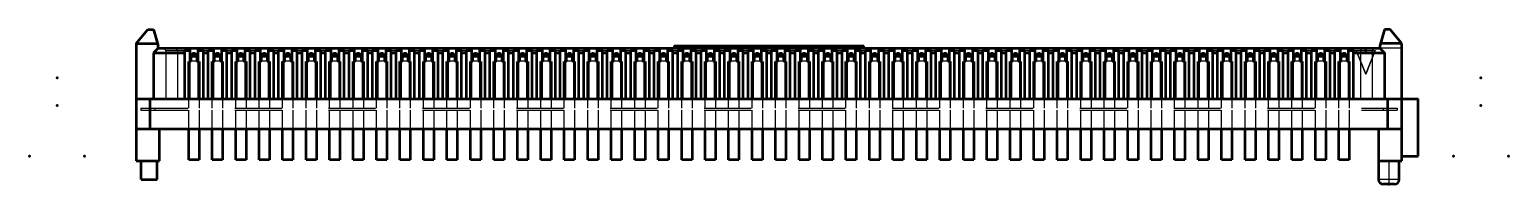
# Model space of a CAD drawing. Header units: inches. Extents: x -1.57 to 1.57, y -0.18 to 0.15.
import ezdxf

# ---------------------------------------------------------------- set-up
doc = ezdxf.new("R2010")
doc.units = ezdxf.units.IN
doc.header["$MEASUREMENT"] = 0
doc.linetypes.add('Center', pattern=[1.5, 0.45, -0.5, 0.05, -0.5])
doc.linetypes.add('Dashed', pattern=[2, 1, -1])
for name, color, linetype, lineweight in [('AM_0', 7, 'Continuous', 50), ('AM_4', 3, 'Continuous', 25), ('AM_7', 7, 'Center', 25), ('AM_9', 6, 'Dashed', 25), ('ConnectionPoints', 7, 'Continuous', 50)]:
    doc.layers.add(name, color=color, linetype=linetype, lineweight=lineweight)

# ---------------------------------------------------------------- blocks, each defined once
blk = doc.blocks.new('1_SEAM_Triangle_0_in_SEAM_50_03_5_S_10_2_A_K_TR_0')
at = {"layer": 'AM_9', "ltscale": 0.00012839}
for p, q in [((1.271, 0.053), (1.251, 0.103)), ((1.291, 0.103), (1.271, 0.053)), ((1.285, 0.103), (1.291, 0.103))]:
    blk.add_line(p, q, dxfattribs=at)
blk = doc.blocks.new('2_SEAM_K_Pad_10_0_in_SEAM_50_03_5_S_10_2_A_K_TR_0')
at = {"layer": 'AM_0', "ltscale": 0.000821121}
for p, q in [((-0.202, 0.113), (-0.202, 0.108)), ((-0.202, 0.113), (0.202, 0.113)), ((0.202, 0.108), (0.202, 0.113))]:
    blk.add_line(p, q, dxfattribs=at)
at = {"layer": 'AM_7', "ltscale": 0.000821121}
blk.add_line((0, 0.108), (0, 0.113), dxfattribs=at)
blk = doc.blocks.new('3_SEAM_50_03_5_L_10_1_A_K_TR_conn_0_in_SEAM_50_03_5_S_10_2_A_K_TR_0')
at = {"layer": 'AM_0', "ltscale": 0.005948}
for p, q in [((-1.236, 0), (-1.236, 0.08)), ((-1.236, 0.08), (-1.234, 0.08)), ((-1.231, 0.083), (-1.231, 0.091)), ((-1.2191, 0.092), (-1.2309, 0.092)), ((-1.219, 0.091), (-1.2191, 0.092)), ((-1.219, 0.091), (-1.219, 0.083)), ((-1.216, 0.08), (-1.214, 0.08)), ((-1.214, 0.08), (-1.214, 0)), ((-1.186, 0.08), (-1.184, 0.08)), ((-1.186, 0), (-1.186, 0.08)), ((-1.181, 0.083), (-1.181, 0.091)), ((-1.1691, 0.092), (-1.1809, 0.092)), ((-1.169, 0.091), (-1.1691, 0.092)), ((-1.169, 0.091), (-1.169, 0.083)), ((-1.166, 0.08), (-1.164, 0.08)), ((-1.164, 0.08), (-1.164, 0)), ((-1.136, 0), (-1.136, 0.08)), ((-1.136, 0.08), (-1.134, 0.08)), ((-1.131, 0.083), (-1.131, 0.091)), ((-1.1191, 0.092), (-1.1309, 0.092)), ((-1.119, 0.091), (-1.1191, 0.092)), ((-1.119, 0.091), (-1.119, 0.083)), ((-1.116, 0.08), (-1.114, 0.08)), ((-1.114, 0.08), (-1.114, 0)), ((-1.086, 0), (-1.086, 0.08)), ((-1.086, 0.08), (-1.084, 0.08)), ((-1.081, 0.083), (-1.081, 0.091)), ((-1.0691, 0.092), (-1.0809, 0.092)), ((-1.069, 0.091), (-1.0691, 0.092)), ((-1.069, 0.091), (-1.069, 0.083)), ((-1.066, 0.08), (-1.064, 0.08)), ((-1.064, 0.08), (-1.064, 0)), ((-1.036, 0), (-1.036, 0.08)), ((-1.036, 0.08), (-1.034, 0.08)), ((-1.031, 0.083), (-1.031, 0.091)), ((-1.0191, 0.092), (-1.0309, 0.092)), ((-1.019, 0.091), (-1.0191, 0.092)), ((-1.019, 0.091), (-1.019, 0.083)), ((-1.016, 0.08), (-1.014, 0.08)), ((-1.014, 0.08), (-1.014, 0)), ((-0.986, 0), (-0.986, 0.08)), ((-0.986, 0.08), (-0.984, 0.08)), ((-0.981, 0.083), (-0.981, 0.091)), ((-0.9691, 0.092), (-0.9809, 0.092)), ((-0.969, 0.091), (-0.9691, 0.092)), ((-0.969, 0.091), (-0.969, 0.083)), ((-0.966, 0.08), (-0.964, 0.08)), ((-0.964, 0.08), (-0.964, 0)), ((-0.936, 0), (-0.936, 0.08)), ((-0.936, 0.08), (-0.934, 0.08)), ((-0.931, 0.083), (-0.931, 0.091)), ((-0.9191, 0.092), (-0.9309, 0.092)), ((-0.919, 0.091), (-0.9191, 0.092)), ((-0.919, 0.091), (-0.919, 0.083)), ((-0.916, 0.08), (-0.914, 0.08)), ((-0.914, 0.08), (-0.914, 0)), ((-0.886, 0), (-0.886, 0.08)), ((-0.886, 0.08), (-0.884, 0.08)), ((-0.881, 0.083), (-0.881, 0.091)), ((-0.8691, 0.092), (-0.8809, 0.092)), ((-0.869, 0.091), (-0.8691, 0.092)), ((-0.869, 0.091), (-0.869, 0.083)), ((-0.866, 0.08), (-0.864, 0.08)), ((-0.864, 0.08), (-0.864, 0)), ((-0.836, 0), (-0.836, 0.08)), ((-0.836, 0.08), (-0.834, 0.08)), ((-0.831, 0.083), (-0.831, 0.091)), ((-0.8191, 0.092), (-0.8309, 0.092)), ((-0.819, 0.091), (-0.8191, 0.092)), ((-0.819, 0.091), (-0.819, 0.083)), ((-0.816, 0.08), (-0.814, 0.08)), ((-0.814, 0.08), (-0.814, 0)), ((-0.786, 0), (-0.786, 0.08)), ((-0.786, 0.08), (-0.784, 0.08)), ((-0.781, 0.083), (-0.781, 0.091)), ((-0.7691, 0.092), (-0.7809, 0.092)), ((-0.769, 0.091), (-0.7691, 0.092)), ((-0.769, 0.091), (-0.769, 0.083)), ((-0.766, 0.08), (-0.764, 0.08)), ((-0.764, 0.08), (-0.764, 0)), ((-0.736, 0), (-0.736, 0.08)), ((-0.736, 0.08), (-0.734, 0.08)), ((-0.731, 0.083), (-0.731, 0.091)), ((-0.7191, 0.092), (-0.7309, 0.092)), ((-0.719, 0.091), (-0.7191, 0.092)), ((-0.719, 0.091), (-0.719, 0.083)), ((-0.716, 0.08), (-0.714, 0.08)), ((-0.714, 0.08), (-0.714, 0)), ((-0.686, 0.08), (-0.684, 0.08)), ((-0.686, 0), (-0.686, 0.08)), ((-0.681, 0.083), (-0.681, 0.091)), ((-0.6691, 0.092), (-0.6809, 0.092)), ((-0.669, 0.091), (-0.6691, 0.092)), ((-0.669, 0.091), (-0.669, 0.083)), ((-0.666, 0.08), (-0.664, 0.08)), ((-0.664, 0.08), (-0.664, 0)), ((-0.636, 0), (-0.636, 0.08)), ((-0.636, 0.08), (-0.634, 0.08)), ((-0.631, 0.083), (-0.631, 0.091)), ((-0.6191, 0.092), (-0.6309, 0.092)), ((-0.619, 0.091), (-0.6191, 0.092)), ((-0.619, 0.091), (-0.619, 0.083)), ((-0.616, 0.08), (-0.614, 0.08)), ((-0.614, 0.08), (-0.614, 0)), ((-0.586, 0.08), (-0.584, 0.08)), ((-0.586, 0), (-0.586, 0.08)), ((-0.581, 0.083), (-0.581, 0.091)), ((-0.5691, 0.092), (-0.5809, 0.092)), ((-0.569, 0.091), (-0.5691, 0.092)), ((-0.569, 0.091), (-0.569, 0.083)), ((-0.566, 0.08), (-0.564, 0.08)), ((-0.564, 0.08), (-0.564, 0)), ((-0.536, 0.08), (-0.534, 0.08)), ((-0.536, 0), (-0.536, 0.08)), ((-0.531, 0.083), (-0.531, 0.091)), ((-0.5191, 0.092), (-0.5309, 0.092)), ((-0.519, 0.091), (-0.5191, 0.092)), ((-0.519, 0.091), (-0.519, 0.083)), ((-0.516, 0.08), (-0.514, 0.08)), ((-0.514, 0.08), (-0.514, 0)), ((-0.486, 0.08), (-0.484, 0.08)), ((-0.486, 0), (-0.486, 0.08)), ((-0.481, 0.083), (-0.481, 0.091)), ((-0.4691, 0.092), (-0.4809, 0.092)), ((-0.469, 0.091), (-0.4691, 0.092)), ((-0.469, 0.091), (-0.469, 0.083)), ((-0.466, 0.08), (-0.464, 0.08)), ((-0.464, 0.08), (-0.464, 0)), ((-0.436, 0.08), (-0.434, 0.08)), ((-0.436, 0), (-0.436, 0.08)), ((-0.431, 0.083), (-0.431, 0.091)), ((-0.4191, 0.092), (-0.4309, 0.092)), ((-0.419, 0.091), (-0.4191, 0.092)), ((-0.419, 0.091), (-0.419, 0.083)), ((-0.416, 0.08), (-0.414, 0.08)), ((-0.414, 0.08), (-0.414, 0)), ((-0.386, 0.08), (-0.384, 0.08)), ((-0.386, 0), (-0.386, 0.08)), ((-0.381, 0.083), (-0.381, 0.091)), ((-0.3691, 0.092), (-0.3809, 0.092)), ((-0.369, 0.091), (-0.3691, 0.092)), ((-0.369, 0.091), (-0.369, 0.083)), ((-0.366, 0.08), (-0.364, 0.08)), ((-0.364, 0.08), (-0.364, 0)), ((-0.336, 0.08), (-0.334, 0.08)), ((-0.336, 0), (-0.336, 0.08)), ((-0.331, 0.083), (-0.331, 0.091)), ((-0.3191, 0.092), (-0.3309, 0.092)), ((-0.319, 0.091), (-0.3191, 0.092)), ((-0.319, 0.091), (-0.319, 0.083)), ((-0.316, 0.08), (-0.314, 0.08)), ((-0.314, 0.08), (-0.314, 0)), ((-0.286, 0.08), (-0.284, 0.08)), ((-0.286, 0), (-0.286, 0.08)), ((-0.281, 0.083), (-0.281, 0.091)), ((-0.2691, 0.092), (-0.2809, 0.092)), ((-0.269, 0.091), (-0.2691, 0.092)), ((-0.269, 0.091), (-0.269, 0.083)), ((-0.266, 0.08), (-0.264, 0.08)), ((-0.264, 0.08), (-0.264, 0)), ((-0.236, 0.08), (-0.234, 0.08)), ((-0.236, 0), (-0.236, 0.08)), ((-0.231, 0.083), (-0.231, 0.091)), ((-0.2191, 0.092), (-0.2309, 0.092)), ((-0.219, 0.091), (-0.2191, 0.092)), ((-0.219, 0.091), (-0.219, 0.083)), ((-0.216, 0.08), (-0.214, 0.08)), ((-0.214, 0.08), (-0.214, 0)), ((-0.186, 0), (-0.186, 0.08)), ((-0.186, 0.08), (-0.184, 0.08)), ((-0.181, 0.083), (-0.181, 0.091)), ((-0.1691, 0.092), (-0.1809, 0.092)), ((-0.169, 0.091), (-0.1691, 0.092)), ((-0.169, 0.091), (-0.169, 0.083)), ((-0.166, 0.08), (-0.164, 0.08)), ((-0.164, 0.08), (-0.164, 0)), ((-0.136, 0), (-0.136, 0.08)), ((-0.136, 0.08), (-0.134, 0.08)), ((-0.131, 0.083), (-0.131, 0.091)), ((-0.1191, 0.092), (-0.1309, 0.092)), ((-0.119, 0.091), (-0.1191, 0.092)), ((-0.119, 0.091), (-0.119, 0.083)), ((-0.116, 0.08), (-0.114, 0.08)), ((-0.114, 0.08), (-0.114, 0)), ((-0.086, 0.08), (-0.084, 0.08)), ((-0.086, 0), (-0.086, 0.08)), ((-0.081, 0.083), (-0.081, 0.091)), ((-0.0691, 0.092), (-0.0809, 0.092)), ((-0.069, 0.091), (-0.0691, 0.092)), ((-0.069, 0.091), (-0.069, 0.083)), ((-0.066, 0.08), (-0.064, 0.08)), ((-0.064, 0.08), (-0.064, 0)), ((-0.036, 0), (-0.036, 0.08)), ((-0.036, 0.08), (-0.034, 0.08)), ((-0.031, 0.083), (-0.031, 0.091)), ((-0.0191, 0.092), (-0.0309, 0.092)), ((-0.019, 0.091), (-0.0191, 0.092)), ((-0.019, 0.091), (-0.019, 0.083)), ((-0.016, 0.08), (-0.014, 0.08)), ((-0.014, 0.08), (-0.014, 0)), ((0.014, 0), (0.014, 0.08)), ((0.014, 0.08), (0.016, 0.08)), ((0.019, 0.083), (0.019, 0.091)), ((0.0309, 0.092), (0.0191, 0.092)), ((0.031, 0.091), (0.0309, 0.092)), ((0.031, 0.091), (0.031, 0.083)), ((0.034, 0.08), (0.036, 0.08)), ((0.036, 0.08), (0.036, 0)), ((0.064, 0.08), (0.066, 0.08)), ((0.064, 0), (0.064, 0.08)), ((0.069, 0.083), (0.069, 0.091)), ((0.0809, 0.092), (0.0691, 0.092)), ((0.081, 0.091), (0.0809, 0.092)), ((0.081, 0.091), (0.081, 0.083)), ((0.084, 0.08), (0.086, 0.08)), ((0.086, 0.08), (0.086, 0)), ((0.114, 0), (0.114, 0.08)), ((0.114, 0.08), (0.116, 0.08)), ((0.119, 0.083), (0.119, 0.091)), ((0.1309, 0.092), (0.1191, 0.092)), ((0.131, 0.091), (0.1309, 0.092)), ((0.131, 0.091), (0.131, 0.083)), ((0.134, 0.08), (0.136, 0.08)), ((0.136, 0.08), (0.136, 0)), ((0.164, 0.08), (0.166, 0.08)), ((0.164, 0), (0.164, 0.08)), ((0.169, 0.083), (0.169, 0.091)), ((0.1809, 0.092), (0.1691, 0.092)), ((0.181, 0.091), (0.1809, 0.092)), ((0.181, 0.091), (0.181, 0.083)), ((0.184, 0.08), (0.186, 0.08)), ((0.186, 0.08), (0.186, 0)), ((0.214, 0.08), (0.216, 0.08)), ((0.214, 0), (0.214, 0.08)), ((0.219, 0.083), (0.219, 0.091)), ((0.2309, 0.092), (0.2191, 0.092)), ((0.231, 0.091), (0.2309, 0.092)), ((0.231, 0.091), (0.231, 0.083)), ((0.234, 0.08), (0.236, 0.08)), ((0.236, 0.08), (0.236, 0)), ((0.264, 0), (0.264, 0.08)), ((0.264, 0.08), (0.266, 0.08)), ((0.269, 0.083), (0.269, 0.091)), ((0.2809, 0.092), (0.2691, 0.092)), ((0.281, 0.091), (0.2809, 0.092)), ((0.281, 0.091), (0.281, 0.083)), ((0.284, 0.08), (0.286, 0.08)), ((0.286, 0.08), (0.286, 0)), ((0.314, 0), (0.314, 0.08)), ((0.314, 0.08), (0.316, 0.08)), ((0.319, 0.083), (0.319, 0.091)), ((0.3309, 0.092), (0.3191, 0.092)), ((0.331, 0.091), (0.3309, 0.092)), ((0.331, 0.091), (0.331, 0.083)), ((0.334, 0.08), (0.336, 0.08)), ((0.336, 0.08), (0.336, 0)), ((0.364, 0), (0.364, 0.08)), ((0.364, 0.08), (0.366, 0.08)), ((0.369, 0.083), (0.369, 0.091)), ((0.3809, 0.092), (0.3691, 0.092)), ((0.381, 0.091), (0.3809, 0.092)), ((0.381, 0.091), (0.381, 0.083)), ((0.384, 0.08), (0.386, 0.08)), ((0.386, 0.08), (0.386, 0)), ((0.414, 0), (0.414, 0.08)), ((0.414, 0.08), (0.416, 0.08)), ((0.419, 0.083), (0.419, 0.091)), ((0.4309, 0.092), (0.4191, 0.092)), ((0.431, 0.091), (0.4309, 0.092)), ((0.431, 0.091), (0.431, 0.083)), ((0.434, 0.08), (0.436, 0.08)), ((0.436, 0.08), (0.436, 0)), ((0.464, 0.08), (0.466, 0.08)), ((0.464, 0), (0.464, 0.08)), ((0.469, 0.083), (0.469, 0.091)), ((0.4809, 0.092), (0.4691, 0.092)), ((0.481, 0.091), (0.4809, 0.092)), ((0.481, 0.091), (0.481, 0.083)), ((0.484, 0.08), (0.486, 0.08)), ((0.486, 0.08), (0.486, 0)), ((0.514, 0.08), (0.516, 0.08)), ((0.514, 0), (0.514, 0.08)), ((0.519, 0.083), (0.519, 0.091)), ((0.5309, 0.092), (0.5191, 0.092)), ((0.531, 0.091), (0.5309, 0.092)), ((0.531, 0.091), (0.531, 0.083)), ((0.534, 0.08), (0.536, 0.08)), ((0.536, 0.08), (0.536, 0)), ((0.564, 0), (0.564, 0.08)), ((0.564, 0.08), (0.566, 0.08)), ((0.569, 0.083), (0.569, 0.091)), ((0.5809, 0.092), (0.5691, 0.092)), ((0.581, 0.091), (0.5809, 0.092)), ((0.581, 0.091), (0.581, 0.083)), ((0.584, 0.08), (0.586, 0.08)), ((0.586, 0.08), (0.586, 0)), ((0.614, 0.08), (0.616, 0.08)), ((0.614, 0), (0.614, 0.08)), ((0.619, 0.083), (0.619, 0.091)), ((0.6309, 0.092), (0.6191, 0.092)), ((0.631, 0.091), (0.6309, 0.092)), ((0.631, 0.091), (0.631, 0.083)), ((0.634, 0.08), (0.636, 0.08)), ((0.636, 0.08), (0.636, 0)), ((0.664, 0.08), (0.666, 0.08)), ((0.664, 0), (0.664, 0.08)), ((0.669, 0.083), (0.669, 0.091)), ((0.6809, 0.092), (0.6691, 0.092)), ((0.681, 0.091), (0.6809, 0.092)), ((0.681, 0.091), (0.681, 0.083)), ((0.684, 0.08), (0.686, 0.08)), ((0.686, 0.08), (0.686, 0)), ((0.714, 0), (0.714, 0.08)), ((0.714, 0.08), (0.716, 0.08)), ((0.719, 0.083), (0.719, 0.091)), ((0.7309, 0.092), (0.7191, 0.092)), ((0.731, 0.091), (0.7309, 0.092)), ((0.731, 0.091), (0.731, 0.083)), ((0.734, 0.08), (0.736, 0.08)), ((0.736, 0.08), (0.736, 0)), ((0.764, 0), (0.764, 0.08)), ((0.764, 0.08), (0.766, 0.08)), ((0.769, 0.083), (0.769, 0.091)), ((0.7809, 0.092), (0.7691, 0.092)), ((0.781, 0.091), (0.7809, 0.092)), ((0.781, 0.091), (0.781, 0.083)), ((0.784, 0.08), (0.786, 0.08)), ((0.786, 0.08), (0.786, 0)), ((0.814, 0.08), (0.816, 0.08)), ((0.814, 0), (0.814, 0.08)), ((0.819, 0.083), (0.819, 0.091)), ((0.8309, 0.092), (0.8191, 0.092)), ((0.831, 0.091), (0.8309, 0.092)), ((0.831, 0.091), (0.831, 0.083)), ((0.834, 0.08), (0.836, 0.08)), ((0.836, 0.08), (0.836, 0)), ((0.864, 0), (0.864, 0.08)), ((0.864, 0.08), (0.866, 0.08)), ((0.869, 0.083), (0.869, 0.091)), ((0.8809, 0.092), (0.8691, 0.092)), ((0.881, 0.091), (0.8809, 0.092)), ((0.881, 0.091), (0.881, 0.083)), ((0.884, 0.08), (0.886, 0.08)), ((0.886, 0.08), (0.886, 0)), ((0.914, 0.08), (0.916, 0.08)), ((0.914, 0), (0.914, 0.08)), ((0.919, 0.083), (0.919, 0.091)), ((0.9309, 0.092), (0.9191, 0.092)), ((0.931, 0.091), (0.9309, 0.092)), ((0.931, 0.091), (0.931, 0.083)), ((0.934, 0.08), (0.936, 0.08)), ((0.936, 0.08), (0.936, 0)), ((0.964, 0), (0.964, 0.08)), ((0.964, 0.08), (0.966, 0.08)), ((0.969, 0.083), (0.969, 0.091)), ((0.9809, 0.092), (0.9691, 0.092)), ((0.981, 0.091), (0.9809, 0.092)), ((0.981, 0.091), (0.981, 0.083)), ((0.984, 0.08), (0.986, 0.08)), ((0.986, 0.08), (0.986, 0)), ((1.014, 0), (1.014, 0.08)), ((1.014, 0.08), (1.016, 0.08)), ((1.019, 0.083), (1.019, 0.091)), ((1.0309, 0.092), (1.0191, 0.092)), ((1.031, 0.091), (1.0309, 0.092)), ((1.031, 0.091), (1.031, 0.083)), ((1.034, 0.08), (1.036, 0.08)), ((1.036, 0.08), (1.036, 0)), ((1.064, 0), (1.064, 0.08)), ((1.064, 0.08), (1.066, 0.08)), ((1.069, 0.083), (1.069, 0.091)), ((1.0809, 0.092), (1.0691, 0.092)), ((1.081, 0.091), (1.0809, 0.092)), ((1.081, 0.091), (1.081, 0.083)), ((1.084, 0.08), (1.086, 0.08)), ((1.086, 0.08), (1.086, 0)), ((1.114, 0.08), (1.116, 0.08)), ((1.114, 0), (1.114, 0.08)), ((1.119, 0.083), (1.119, 0.091)), ((1.1309, 0.092), (1.1191, 0.092)), ((1.131, 0.091), (1.1309, 0.092)), ((1.131, 0.091), (1.131, 0.083)), ((1.134, 0.08), (1.136, 0.08)), ((1.136, 0.08), (1.136, 0)), ((1.164, 0), (1.164, 0.08)), ((1.164, 0.08), (1.166, 0.08)), ((1.169, 0.083), (1.169, 0.091)), ((1.1809, 0.092), (1.1691, 0.092)), ((1.181, 0.091), (1.1809, 0.092)), ((1.181, 0.091), (1.181, 0.083)), ((1.184, 0.08), (1.186, 0.08)), ((1.186, 0.08), (1.186, 0)), ((1.214, 0), (1.214, 0.08)), ((1.214, 0.08), (1.216, 0.08)), ((1.219, 0.083), (1.219, 0.091)), ((1.2309, 0.092), (1.2191, 0.092)), ((1.231, 0.091), (1.2309, 0.092)), ((1.231, 0.091), (1.231, 0.083)), ((1.234, 0.08), (1.236, 0.08)), ((1.236, 0.08), (1.236, 0)), ((-1.236, -0.1295), (-1.236, -0.064)), ((-1.214, -0.064), (-1.214, -0.1295)), ((-1.186, -0.1295), (-1.186, -0.064)), ((-1.164, -0.064), (-1.164, -0.1295)), ((-1.136, -0.1295), (-1.136, -0.064)), ((-1.114, -0.064), (-1.114, -0.1295)), ((-1.086, -0.1295), (-1.086, -0.064)), ((-1.064, -0.064), (-1.064, -0.1295)), ((-1.036, -0.1295), (-1.036, -0.064)), ((-1.014, -0.064), (-1.014, -0.1295)), ((-0.986, -0.1295), (-0.986, -0.064)), ((-0.964, -0.064), (-0.964, -0.1295)), ((-0.936, -0.1295), (-0.936, -0.064)), ((-0.914, -0.064), (-0.914, -0.1295)), ((-0.886, -0.1295), (-0.886, -0.064)), ((-0.864, -0.064), (-0.864, -0.1295)), ((-0.836, -0.1295), (-0.836, -0.064)), ((-0.814, -0.064), (-0.814, -0.1295)), ((-0.786, -0.1295), (-0.786, -0.064)), ((-0.764, -0.064), (-0.764, -0.1295)), ((-0.736, -0.1295), (-0.736, -0.064)), ((-0.714, -0.064), (-0.714, -0.1295)), ((-0.686, -0.1295), (-0.686, -0.064)), ((-0.664, -0.064), (-0.664, -0.1295)), ((-0.636, -0.1295), (-0.636, -0.064)), ((-0.614, -0.064), (-0.614, -0.1295)), ((-0.586, -0.1295), (-0.586, -0.064)), ((-0.564, -0.064), (-0.564, -0.1295)), ((-0.536, -0.1295), (-0.536, -0.064)), ((-0.514, -0.064), (-0.514, -0.1295)), ((-0.486, -0.1295), (-0.486, -0.064)), ((-0.464, -0.064), (-0.464, -0.1295)), ((-0.436, -0.1295), (-0.436, -0.064)), ((-0.414, -0.064), (-0.414, -0.1295)), ((-0.386, -0.1295), (-0.386, -0.064)), ((-0.364, -0.064), (-0.364, -0.1295)), ((-0.336, -0.1295), (-0.336, -0.064)), ((-0.314, -0.064), (-0.314, -0.1295)), ((-0.286, -0.1295), (-0.286, -0.064)), ((-0.264, -0.064), (-0.264, -0.1295)), ((-0.236, -0.1295), (-0.236, -0.064)), ((-0.214, -0.064), (-0.214, -0.1295)), ((-0.186, -0.1295), (-0.186, -0.064)), ((-0.164, -0.064), (-0.164, -0.1295)), ((-0.136, -0.1295), (-0.136, -0.064)), ((-0.114, -0.064), (-0.114, -0.1295)), ((-0.086, -0.1295), (-0.086, -0.064)), ((-0.064, -0.064), (-0.064, -0.1295)), ((-0.036, -0.1295), (-0.036, -0.064)), ((-0.014, -0.064), (-0.014, -0.1295)), ((0.014, -0.1295), (0.014, -0.064)), ((0.036, -0.064), (0.036, -0.1295)), ((0.064, -0.1295), (0.064, -0.064)), ((0.086, -0.064), (0.086, -0.1295)), ((0.114, -0.1295), (0.114, -0.064)), ((0.136, -0.064), (0.136, -0.1295)), ((0.164, -0.1295), (0.164, -0.064)), ((0.186, -0.064), (0.186, -0.1295)), ((0.214, -0.1295), (0.214, -0.064)), ((0.236, -0.064), (0.236, -0.1295)), ((0.264, -0.1295), (0.264, -0.064)), ((0.286, -0.064), (0.286, -0.1295)), ((0.314, -0.1295), (0.314, -0.064)), ((0.336, -0.064), (0.336, -0.1295)), ((0.364, -0.1295), (0.364, -0.064)), ((0.386, -0.064), (0.386, -0.1295)), ((0.414, -0.1295), (0.414, -0.064)), ((0.436, -0.064), (0.436, -0.1295)), ((0.464, -0.1295), (0.464, -0.064)), ((0.486, -0.064), (0.486, -0.1295)), ((0.514, -0.1295), (0.514, -0.064)), ((0.536, -0.064), (0.536, -0.1295)), ((0.564, -0.1295), (0.564, -0.064)), ((0.586, -0.064), (0.586, -0.1295)), ((0.614, -0.1295), (0.614, -0.064)), ((0.636, -0.064), (0.636, -0.1295)), ((0.664, -0.1295), (0.664, -0.064)), ((0.686, -0.064), (0.686, -0.1295)), ((0.714, -0.1295), (0.714, -0.064)), ((0.736, -0.064), (0.736, -0.1295)), ((0.764, -0.1295), (0.764, -0.064)), ((0.786, -0.064), (0.786, -0.1295)), ((0.814, -0.1295), (0.814, -0.064)), ((0.836, -0.064), (0.836, -0.1295)), ((0.864, -0.1295), (0.864, -0.064)), ((0.886, -0.064), (0.886, -0.1295)), ((0.914, -0.1295), (0.914, -0.064)), ((0.936, -0.064), (0.936, -0.1295)), ((0.964, -0.1295), (0.964, -0.064)), ((0.986, -0.064), (0.986, -0.1295)), ((1.014, -0.1295), (1.014, -0.064)), ((1.036, -0.064), (1.036, -0.1295)), ((1.064, -0.1295), (1.064, -0.064)), ((1.086, -0.064), (1.086, -0.1295)), ((1.114, -0.1295), (1.114, -0.064)), ((1.136, -0.064), (1.136, -0.1295)), ((1.164, -0.1295), (1.164, -0.064)), ((1.186, -0.064), (1.186, -0.1295)), ((1.214, -0.1295), (1.214, -0.064)), ((1.236, -0.064), (1.236, -0.1295)), ((-1.214, -0.1295), (-1.236, -0.1295)), ((-1.164, -0.1295), (-1.186, -0.1295)), ((-1.114, -0.1295), (-1.136, -0.1295)), ((-1.064, -0.1295), (-1.086, -0.1295)), ((-1.014, -0.1295), (-1.036, -0.1295)), ((-0.964, -0.1295), (-0.986, -0.1295)), ((-0.914, -0.1295), (-0.936, -0.1295)), ((-0.864, -0.1295), (-0.886, -0.1295)), ((-0.814, -0.1295), (-0.836, -0.1295)), ((-0.764, -0.1295), (-0.786, -0.1295)), ((-0.714, -0.1295), (-0.736, -0.1295)), ((-0.664, -0.1295), (-0.686, -0.1295)), ((-0.614, -0.1295), (-0.636, -0.1295)), ((-0.564, -0.1295), (-0.586, -0.1295)), ((-0.514, -0.1295), (-0.536, -0.1295)), ((-0.464, -0.1295), (-0.486, -0.1295)), ((-0.414, -0.1295), (-0.436, -0.1295)), ((-0.364, -0.1295), (-0.386, -0.1295)), ((-0.314, -0.1295), (-0.336, -0.1295)), ((-0.264, -0.1295), (-0.286, -0.1295)), ((-0.214, -0.1295), (-0.236, -0.1295)), ((-0.164, -0.1295), (-0.186, -0.1295)), ((-0.114, -0.1295), (-0.136, -0.1295)), ((-0.064, -0.1295), (-0.086, -0.1295)), ((-0.014, -0.1295), (-0.036, -0.1295)), ((0.036, -0.1295), (0.014, -0.1295)), ((0.086, -0.1295), (0.064, -0.1295)), ((0.136, -0.1295), (0.114, -0.1295)), ((0.186, -0.1295), (0.164, -0.1295)), ((0.236, -0.1295), (0.214, -0.1295)), ((0.286, -0.1295), (0.264, -0.1295)), ((0.336, -0.1295), (0.314, -0.1295)), ((0.386, -0.1295), (0.364, -0.1295)), ((0.436, -0.1295), (0.414, -0.1295)), ((0.486, -0.1295), (0.464, -0.1295)), ((0.536, -0.1295), (0.514, -0.1295)), ((0.586, -0.1295), (0.564, -0.1295)), ((0.636, -0.1295), (0.614, -0.1295)), ((0.686, -0.1295), (0.664, -0.1295)), ((0.736, -0.1295), (0.714, -0.1295)), ((0.786, -0.1295), (0.764, -0.1295)), ((0.836, -0.1295), (0.814, -0.1295)), ((0.886, -0.1295), (0.864, -0.1295)), ((0.936, -0.1295), (0.914, -0.1295)), ((0.986, -0.1295), (0.964, -0.1295)), ((1.036, -0.1295), (1.014, -0.1295)), ((1.086, -0.1295), (1.064, -0.1295)), ((1.136, -0.1295), (1.114, -0.1295)), ((1.186, -0.1295), (1.164, -0.1295)), ((1.236, -0.1295), (1.214, -0.1295))]:
    blk.add_line(p, q, dxfattribs=at)
for points in [[(-1.2191, 0.092), (-1.2192, 0.0925), (-1.2193, 0.093), (-1.2195, 0.0935), (-1.2198, 0.094), (-1.2201, 0.0944), (-1.2204, 0.0948), (-1.2207, 0.0952), (-1.2211, 0.0956), (-1.2215, 0.0959), (-1.222, 0.0962), (-1.2224, 0.0964), (-1.2229, 0.0966), (-1.2234, 0.0968), (-1.2239, 0.0969), (-1.2244, 0.097), (-1.225, 0.097), (-1.2255, 0.097), (-1.226, 0.0969), (-1.2265, 0.0968), (-1.227, 0.0967), (-1.2275, 0.0965), (-1.228, 0.0962), (-1.2284, 0.0959), (-1.2288, 0.0956), (-1.2292, 0.0953), (-1.2296, 0.0949), (-1.2299, 0.0945), (-1.2302, 0.094), (-1.2304, 0.0936), (-1.2306, 0.0931), (-1.2308, 0.0926), (-1.2309, 0.0921), (-1.2309, 0.092)], [(-1.1691, 0.092), (-1.1692, 0.0925), (-1.1693, 0.093), (-1.1695, 0.0935), (-1.1698, 0.094), (-1.1701, 0.0944), (-1.1704, 0.0948), (-1.1707, 0.0952), (-1.1711, 0.0956), (-1.1715, 0.0959), (-1.172, 0.0962), (-1.1724, 0.0964), (-1.1729, 0.0966), (-1.1734, 0.0968), (-1.1739, 0.0969), (-1.1744, 0.097), (-1.175, 0.097), (-1.1755, 0.097), (-1.176, 0.0969), (-1.1765, 0.0968), (-1.177, 0.0967), (-1.1775, 0.0965), (-1.178, 0.0962), (-1.1784, 0.0959), (-1.1788, 0.0956), (-1.1792, 0.0953), (-1.1796, 0.0949), (-1.1799, 0.0945), (-1.1802, 0.094), (-1.1804, 0.0936), (-1.1806, 0.0931), (-1.1808, 0.0926), (-1.1809, 0.0921), (-1.1809, 0.092)], [(-1.1191, 0.092), (-1.1192, 0.0925), (-1.1193, 0.093), (-1.1195, 0.0935), (-1.1198, 0.094), (-1.1201, 0.0944), (-1.1204, 0.0948), (-1.1207, 0.0952), (-1.1211, 0.0956), (-1.1215, 0.0959), (-1.122, 0.0962), (-1.1224, 0.0964), (-1.1229, 0.0966), (-1.1234, 0.0968), (-1.1239, 0.0969), (-1.1244, 0.097), (-1.125, 0.097), (-1.1255, 0.097), (-1.126, 0.0969), (-1.1265, 0.0968), (-1.127, 0.0967), (-1.1275, 0.0965), (-1.128, 0.0962), (-1.1284, 0.0959), (-1.1288, 0.0956), (-1.1292, 0.0953), (-1.1296, 0.0949), (-1.1299, 0.0945), (-1.1302, 0.094), (-1.1304, 0.0936), (-1.1306, 0.0931), (-1.1308, 0.0926), (-1.1309, 0.0921), (-1.1309, 0.092)], [(-1.0691, 0.092), (-1.0692, 0.0925), (-1.0693, 0.093), (-1.0695, 0.0935), (-1.0698, 0.094), (-1.0701, 0.0944), (-1.0704, 0.0948), (-1.0707, 0.0952), (-1.0711, 0.0956), (-1.0715, 0.0959), (-1.072, 0.0962), (-1.0724, 0.0964), (-1.0729, 0.0966), (-1.0734, 0.0968), (-1.0739, 0.0969), (-1.0744, 0.097), (-1.075, 0.097), (-1.0755, 0.097), (-1.076, 0.0969), (-1.0765, 0.0968), (-1.077, 0.0967), (-1.0775, 0.0965), (-1.078, 0.0962), (-1.0784, 0.0959), (-1.0788, 0.0956), (-1.0792, 0.0953), (-1.0796, 0.0949), (-1.0799, 0.0945), (-1.0802, 0.094), (-1.0804, 0.0936), (-1.0806, 0.0931), (-1.0808, 0.0926), (-1.0809, 0.0921), (-1.0809, 0.092)], [(-1.0191, 0.092), (-1.0192, 0.0925), (-1.0193, 0.093), (-1.0195, 0.0935), (-1.0198, 0.094), (-1.0201, 0.0944), (-1.0204, 0.0948), (-1.0207, 0.0952), (-1.0211, 0.0956), (-1.0215, 0.0959), (-1.022, 0.0962), (-1.0224, 0.0964), (-1.0229, 0.0966), (-1.0234, 0.0968), (-1.0239, 0.0969), (-1.0244, 0.097), (-1.025, 0.097), (-1.0255, 0.097), (-1.026, 0.0969), (-1.0265, 0.0968), (-1.027, 0.0967), (-1.0275, 0.0965), (-1.028, 0.0962), (-1.0284, 0.0959), (-1.0288, 0.0956), (-1.0292, 0.0953), (-1.0296, 0.0949), (-1.0299, 0.0945), (-1.0302, 0.094), (-1.0304, 0.0936), (-1.0306, 0.0931), (-1.0308, 0.0926), (-1.0309, 0.0921), (-1.0309, 0.092)], [(-0.9691, 0.092), (-0.9692, 0.0925), (-0.9693, 0.093), (-0.9695, 0.0935), (-0.9698, 0.094), (-0.9701, 0.0944), (-0.9704, 0.0948), (-0.9707, 0.0952), (-0.9711, 0.0956), (-0.9715, 0.0959), (-0.972, 0.0962), (-0.9724, 0.0964), (-0.9729, 0.0966), (-0.9734, 0.0968), (-0.9739, 0.0969), (-0.9744, 0.097), (-0.975, 0.097), (-0.9755, 0.097), (-0.976, 0.0969), (-0.9765, 0.0968), (-0.977, 0.0967), (-0.9775, 0.0965), (-0.978, 0.0962), (-0.9784, 0.0959), (-0.9788, 0.0956), (-0.9792, 0.0953), (-0.9796, 0.0949), (-0.9799, 0.0945), (-0.9802, 0.094), (-0.9804, 0.0936), (-0.9806, 0.0931), (-0.9808, 0.0926), (-0.9809, 0.0921), (-0.9809, 0.092)], [(-0.9191, 0.092), (-0.9192, 0.0925), (-0.9193, 0.093), (-0.9195, 0.0935), (-0.9198, 0.094), (-0.9201, 0.0944), (-0.9204, 0.0948), (-0.9207, 0.0952), (-0.9211, 0.0956), (-0.9215, 0.0959), (-0.922, 0.0962), (-0.9224, 0.0964), (-0.9229, 0.0966), (-0.9234, 0.0968), (-0.9239, 0.0969), (-0.9244, 0.097), (-0.925, 0.097), (-0.9255, 0.097), (-0.926, 0.0969), (-0.9265, 0.0968), (-0.927, 0.0967), (-0.9275, 0.0965), (-0.928, 0.0962), (-0.9284, 0.0959), (-0.9288, 0.0956), (-0.9292, 0.0953), (-0.9296, 0.0949), (-0.9299, 0.0945), (-0.9302, 0.094), (-0.9304, 0.0936), (-0.9306, 0.0931), (-0.9308, 0.0926), (-0.9309, 0.0921), (-0.9309, 0.092)], [(-0.8691, 0.092), (-0.8692, 0.0925), (-0.8693, 0.093), (-0.8695, 0.0935), (-0.8698, 0.094), (-0.8701, 0.0944), (-0.8704, 0.0948), (-0.8707, 0.0952), (-0.8711, 0.0956), (-0.8715, 0.0959), (-0.872, 0.0962), (-0.8724, 0.0964), (-0.8729, 0.0966), (-0.8734, 0.0968), (-0.8739, 0.0969), (-0.8744, 0.097), (-0.875, 0.097), (-0.8755, 0.097), (-0.876, 0.0969), (-0.8765, 0.0968), (-0.877, 0.0967), (-0.8775, 0.0965), (-0.878, 0.0962), (-0.8784, 0.0959), (-0.8788, 0.0956), (-0.8792, 0.0953), (-0.8796, 0.0949), (-0.8799, 0.0945), (-0.8802, 0.094), (-0.8804, 0.0936), (-0.8806, 0.0931), (-0.8808, 0.0926), (-0.8809, 0.0921), (-0.8809, 0.092)], [(-0.8191, 0.092), (-0.8192, 0.0925), (-0.8193, 0.093), (-0.8195, 0.0935), (-0.8198, 0.094), (-0.8201, 0.0944), (-0.8204, 0.0948), (-0.8207, 0.0952), (-0.8211, 0.0956), (-0.8215, 0.0959), (-0.822, 0.0962), (-0.8224, 0.0964), (-0.8229, 0.0966), (-0.8234, 0.0968), (-0.8239, 0.0969), (-0.8244, 0.097), (-0.825, 0.097), (-0.8255, 0.097), (-0.826, 0.0969), (-0.8265, 0.0968), (-0.827, 0.0967), (-0.8275, 0.0965), (-0.828, 0.0962), (-0.8284, 0.0959), (-0.8288, 0.0956), (-0.8292, 0.0953), (-0.8296, 0.0949), (-0.8299, 0.0945), (-0.8302, 0.094), (-0.8304, 0.0936), (-0.8306, 0.0931), (-0.8308, 0.0926), (-0.8309, 0.0921), (-0.8309, 0.092)], [(-0.7691, 0.092), (-0.7692, 0.0925), (-0.7693, 0.093), (-0.7695, 0.0935), (-0.7698, 0.094), (-0.7701, 0.0944), (-0.7704, 0.0948), (-0.7707, 0.0952), (-0.7711, 0.0956), (-0.7715, 0.0959), (-0.772, 0.0962), (-0.7724, 0.0964), (-0.7729, 0.0966), (-0.7734, 0.0968), (-0.7739, 0.0969), (-0.7744, 0.097), (-0.775, 0.097), (-0.7755, 0.097), (-0.776, 0.0969), (-0.7765, 0.0968), (-0.777, 0.0967), (-0.7775, 0.0965), (-0.778, 0.0962), (-0.7784, 0.0959), (-0.7788, 0.0956), (-0.7792, 0.0953), (-0.7796, 0.0949), (-0.7799, 0.0945), (-0.7802, 0.094), (-0.7804, 0.0936), (-0.7806, 0.0931), (-0.7808, 0.0926), (-0.7809, 0.0921), (-0.7809, 0.092)], [(-0.7191, 0.092), (-0.7192, 0.0925), (-0.7193, 0.093), (-0.7195, 0.0935), (-0.7198, 0.094), (-0.7201, 0.0944), (-0.7204, 0.0948), (-0.7207, 0.0952), (-0.7211, 0.0956), (-0.7215, 0.0959), (-0.722, 0.0962), (-0.7224, 0.0964), (-0.7229, 0.0966), (-0.7234, 0.0968), (-0.7239, 0.0969), (-0.7244, 0.097), (-0.725, 0.097), (-0.7255, 0.097), (-0.726, 0.0969), (-0.7265, 0.0968), (-0.727, 0.0967), (-0.7275, 0.0965), (-0.728, 0.0962), (-0.7284, 0.0959), (-0.7288, 0.0956), (-0.7292, 0.0953), (-0.7296, 0.0949), (-0.7299, 0.0945), (-0.7302, 0.094), (-0.7304, 0.0936), (-0.7306, 0.0931), (-0.7308, 0.0926), (-0.7309, 0.0921), (-0.7309, 0.092)], [(-0.6691, 0.092), (-0.6692, 0.0925), (-0.6693, 0.093), (-0.6695, 0.0935), (-0.6698, 0.094), (-0.6701, 0.0944), (-0.6704, 0.0948), (-0.6707, 0.0952), (-0.6711, 0.0956), (-0.6715, 0.0959), (-0.672, 0.0962), (-0.6724, 0.0964), (-0.6729, 0.0966), (-0.6734, 0.0968), (-0.6739, 0.0969), (-0.6744, 0.097), (-0.675, 0.097), (-0.6755, 0.097), (-0.676, 0.0969), (-0.6765, 0.0968), (-0.677, 0.0967), (-0.6775, 0.0965), (-0.678, 0.0962), (-0.6784, 0.0959), (-0.6788, 0.0956), (-0.6792, 0.0953), (-0.6796, 0.0949), (-0.6799, 0.0945), (-0.6802, 0.094), (-0.6804, 0.0936), (-0.6806, 0.0931), (-0.6808, 0.0926), (-0.6809, 0.0921), (-0.6809, 0.092)], [(-0.6191, 0.092), (-0.6192, 0.0925), (-0.6193, 0.093), (-0.6195, 0.0935), (-0.6198, 0.094), (-0.6201, 0.0944), (-0.6204, 0.0948), (-0.6207, 0.0952), (-0.6211, 0.0956), (-0.6215, 0.0959), (-0.622, 0.0962), (-0.6224, 0.0964), (-0.6229, 0.0966), (-0.6234, 0.0968), (-0.6239, 0.0969), (-0.6244, 0.097), (-0.625, 0.097), (-0.6255, 0.097), (-0.626, 0.0969), (-0.6265, 0.0968), (-0.627, 0.0967), (-0.6275, 0.0965), (-0.628, 0.0962), (-0.6284, 0.0959), (-0.6288, 0.0956), (-0.6292, 0.0953), (-0.6296, 0.0949), (-0.6299, 0.0945), (-0.6302, 0.094), (-0.6304, 0.0936), (-0.6306, 0.0931), (-0.6308, 0.0926), (-0.6309, 0.0921), (-0.6309, 0.092)], [(-0.5691, 0.092), (-0.5692, 0.0925), (-0.5693, 0.093), (-0.5695, 0.0935), (-0.5698, 0.094), (-0.5701, 0.0944), (-0.5704, 0.0948), (-0.5707, 0.0952), (-0.5711, 0.0956), (-0.5715, 0.0959), (-0.572, 0.0962), (-0.5724, 0.0964), (-0.5729, 0.0966), (-0.5734, 0.0968), (-0.5739, 0.0969), (-0.5744, 0.097), (-0.575, 0.097), (-0.5755, 0.097), (-0.576, 0.0969), (-0.5765, 0.0968), (-0.577, 0.0967), (-0.5775, 0.0965), (-0.578, 0.0962), (-0.5784, 0.0959), (-0.5788, 0.0956), (-0.5792, 0.0953), (-0.5796, 0.0949), (-0.5799, 0.0945), (-0.5802, 0.094), (-0.5804, 0.0936), (-0.5806, 0.0931), (-0.5808, 0.0926), (-0.5809, 0.0921), (-0.5809, 0.092)], [(-0.5191, 0.092), (-0.5192, 0.0925), (-0.5193, 0.093), (-0.5195, 0.0935), (-0.5198, 0.094), (-0.5201, 0.0944), (-0.5204, 0.0948), (-0.5207, 0.0952), (-0.5211, 0.0956), (-0.5215, 0.0959), (-0.522, 0.0962), (-0.5224, 0.0964), (-0.5229, 0.0966), (-0.5234, 0.0968), (-0.5239, 0.0969), (-0.5244, 0.097), (-0.525, 0.097), (-0.5255, 0.097), (-0.526, 0.0969), (-0.5265, 0.0968), (-0.527, 0.0967), (-0.5275, 0.0965), (-0.528, 0.0962), (-0.5284, 0.0959), (-0.5288, 0.0956), (-0.5292, 0.0953), (-0.5296, 0.0949), (-0.5299, 0.0945), (-0.5302, 0.094), (-0.5304, 0.0936), (-0.5306, 0.0931), (-0.5308, 0.0926), (-0.5309, 0.0921), (-0.5309, 0.092)], [(-0.4691, 0.092), (-0.4692, 0.0925), (-0.4693, 0.093), (-0.4695, 0.0935), (-0.4698, 0.094), (-0.4701, 0.0944), (-0.4704, 0.0948), (-0.4707, 0.0952), (-0.4711, 0.0956), (-0.4715, 0.0959), (-0.472, 0.0962), (-0.4724, 0.0964), (-0.4729, 0.0966), (-0.4734, 0.0968), (-0.4739, 0.0969), (-0.4744, 0.097), (-0.475, 0.097), (-0.4755, 0.097), (-0.476, 0.0969), (-0.4765, 0.0968), (-0.477, 0.0967), (-0.4775, 0.0965), (-0.478, 0.0962), (-0.4784, 0.0959), (-0.4788, 0.0956), (-0.4792, 0.0953), (-0.4796, 0.0949), (-0.4799, 0.0945), (-0.4802, 0.094), (-0.4804, 0.0936), (-0.4806, 0.0931), (-0.4808, 0.0926), (-0.4809, 0.0921), (-0.4809, 0.092)], [(-0.4191, 0.092), (-0.4192, 0.0925), (-0.4193, 0.093), (-0.4195, 0.0935), (-0.4198, 0.094), (-0.4201, 0.0944), (-0.4204, 0.0948), (-0.4207, 0.0952), (-0.4211, 0.0956), (-0.4215, 0.0959), (-0.422, 0.0962), (-0.4224, 0.0964), (-0.4229, 0.0966), (-0.4234, 0.0968), (-0.4239, 0.0969), (-0.4244, 0.097), (-0.425, 0.097), (-0.4255, 0.097), (-0.426, 0.0969), (-0.4265, 0.0968), (-0.427, 0.0967), (-0.4275, 0.0965), (-0.428, 0.0962), (-0.4284, 0.0959), (-0.4288, 0.0956), (-0.4292, 0.0953), (-0.4296, 0.0949), (-0.4299, 0.0945), (-0.4302, 0.094), (-0.4304, 0.0936), (-0.4306, 0.0931), (-0.4308, 0.0926), (-0.4309, 0.0921), (-0.4309, 0.092)], [(-0.3691, 0.092), (-0.3692, 0.0925), (-0.3693, 0.093), (-0.3695, 0.0935), (-0.3698, 0.094), (-0.3701, 0.0944), (-0.3704, 0.0948), (-0.3707, 0.0952), (-0.3711, 0.0956), (-0.3715, 0.0959), (-0.372, 0.0962), (-0.3724, 0.0964), (-0.3729, 0.0966), (-0.3734, 0.0968), (-0.3739, 0.0969), (-0.3744, 0.097), (-0.375, 0.097), (-0.3755, 0.097), (-0.376, 0.0969), (-0.3765, 0.0968), (-0.377, 0.0967), (-0.3775, 0.0965), (-0.378, 0.0962), (-0.3784, 0.0959), (-0.3788, 0.0956), (-0.3792, 0.0953), (-0.3796, 0.0949), (-0.3799, 0.0945), (-0.3802, 0.094), (-0.3804, 0.0936), (-0.3806, 0.0931), (-0.3808, 0.0926), (-0.3809, 0.0921), (-0.3809, 0.092)], [(-0.3191, 0.092), (-0.3192, 0.0925), (-0.3193, 0.093), (-0.3195, 0.0935), (-0.3198, 0.094), (-0.3201, 0.0944), (-0.3204, 0.0948), (-0.3207, 0.0952), (-0.3211, 0.0956), (-0.3215, 0.0959), (-0.322, 0.0962), (-0.3224, 0.0964), (-0.3229, 0.0966), (-0.3234, 0.0968), (-0.3239, 0.0969), (-0.3244, 0.097), (-0.325, 0.097), (-0.3255, 0.097), (-0.326, 0.0969), (-0.3265, 0.0968), (-0.327, 0.0967), (-0.3275, 0.0965), (-0.328, 0.0962), (-0.3284, 0.0959), (-0.3288, 0.0956), (-0.3292, 0.0953), (-0.3296, 0.0949), (-0.3299, 0.0945), (-0.3302, 0.094), (-0.3304, 0.0936), (-0.3306, 0.0931), (-0.3308, 0.0926), (-0.3309, 0.0921), (-0.3309, 0.092)], [(-0.2691, 0.092), (-0.2692, 0.0925), (-0.2693, 0.093), (-0.2695, 0.0935), (-0.2698, 0.094), (-0.2701, 0.0944), (-0.2704, 0.0948), (-0.2707, 0.0952), (-0.2711, 0.0956), (-0.2715, 0.0959), (-0.272, 0.0962), (-0.2724, 0.0964), (-0.2729, 0.0966), (-0.2734, 0.0968), (-0.2739, 0.0969), (-0.2744, 0.097), (-0.275, 0.097), (-0.2755, 0.097), (-0.276, 0.0969), (-0.2765, 0.0968), (-0.277, 0.0967), (-0.2775, 0.0965), (-0.278, 0.0962), (-0.2784, 0.0959), (-0.2788, 0.0956), (-0.2792, 0.0953), (-0.2796, 0.0949), (-0.2799, 0.0945), (-0.2802, 0.094), (-0.2804, 0.0936), (-0.2806, 0.0931), (-0.2808, 0.0926), (-0.2809, 0.0921), (-0.2809, 0.092)], [(-0.2191, 0.092), (-0.2192, 0.0925), (-0.2193, 0.093), (-0.2195, 0.0935), (-0.2198, 0.094), (-0.2201, 0.0944), (-0.2204, 0.0948), (-0.2207, 0.0952), (-0.2211, 0.0956), (-0.2215, 0.0959), (-0.222, 0.0962), (-0.2224, 0.0964), (-0.2229, 0.0966), (-0.2234, 0.0968), (-0.2239, 0.0969), (-0.2244, 0.097), (-0.225, 0.097), (-0.2255, 0.097), (-0.226, 0.0969), (-0.2265, 0.0968), (-0.227, 0.0967), (-0.2275, 0.0965), (-0.228, 0.0962), (-0.2284, 0.0959), (-0.2288, 0.0956), (-0.2292, 0.0953), (-0.2296, 0.0949), (-0.2299, 0.0945), (-0.2302, 0.094), (-0.2304, 0.0936), (-0.2306, 0.0931), (-0.2308, 0.0926), (-0.2309, 0.0921), (-0.2309, 0.092)], [(-0.1691, 0.092), (-0.1692, 0.0925), (-0.1693, 0.093), (-0.1695, 0.0935), (-0.1698, 0.094), (-0.1701, 0.0944), (-0.1704, 0.0948), (-0.1707, 0.0952), (-0.1711, 0.0956), (-0.1715, 0.0959), (-0.172, 0.0962), (-0.1724, 0.0964), (-0.1729, 0.0966), (-0.1734, 0.0968), (-0.1739, 0.0969), (-0.1744, 0.097), (-0.175, 0.097), (-0.1755, 0.097), (-0.176, 0.0969), (-0.1765, 0.0968), (-0.177, 0.0967), (-0.1775, 0.0965), (-0.178, 0.0962), (-0.1784, 0.0959), (-0.1788, 0.0956), (-0.1792, 0.0953), (-0.1796, 0.0949), (-0.1799, 0.0945), (-0.1802, 0.094), (-0.1804, 0.0936), (-0.1806, 0.0931), (-0.1808, 0.0926), (-0.1809, 0.0921), (-0.1809, 0.092)], [(-0.1191, 0.092), (-0.1192, 0.0925), (-0.1193, 0.093), (-0.1195, 0.0935), (-0.1198, 0.094), (-0.1201, 0.0944), (-0.1204, 0.0948), (-0.1207, 0.0952), (-0.1211, 0.0956), (-0.1215, 0.0959), (-0.122, 0.0962), (-0.1224, 0.0964), (-0.1229, 0.0966), (-0.1234, 0.0968), (-0.1239, 0.0969), (-0.1244, 0.097), (-0.125, 0.097), (-0.1255, 0.097), (-0.126, 0.0969), (-0.1265, 0.0968), (-0.127, 0.0967), (-0.1275, 0.0965), (-0.128, 0.0962), (-0.1284, 0.0959), (-0.1288, 0.0956), (-0.1292, 0.0953), (-0.1296, 0.0949), (-0.1299, 0.0945), (-0.1302, 0.094), (-0.1304, 0.0936), (-0.1306, 0.0931), (-0.1308, 0.0926), (-0.1309, 0.0921), (-0.1309, 0.092)], [(-0.0691, 0.092), (-0.0692, 0.0925), (-0.0693, 0.093), (-0.0695, 0.0935), (-0.0698, 0.094), (-0.0701, 0.0944), (-0.0704, 0.0948), (-0.0707, 0.0952), (-0.0711, 0.0956), (-0.0715, 0.0959), (-0.072, 0.0962), (-0.0724, 0.0964), (-0.0729, 0.0966), (-0.0734, 0.0968), (-0.0739, 0.0969), (-0.0744, 0.097), (-0.075, 0.097), (-0.0755, 0.097), (-0.076, 0.0969), (-0.0765, 0.0968), (-0.077, 0.0967), (-0.0775, 0.0965), (-0.078, 0.0962), (-0.0784, 0.0959), (-0.0788, 0.0956), (-0.0792, 0.0953), (-0.0796, 0.0949), (-0.0799, 0.0945), (-0.0802, 0.094), (-0.0804, 0.0936), (-0.0806, 0.0931), (-0.0808, 0.0926), (-0.0809, 0.0921), (-0.0809, 0.092)], [(-0.0191, 0.092), (-0.0192, 0.0925), (-0.0193, 0.093), (-0.0195, 0.0935), (-0.0198, 0.094), (-0.0201, 0.0944), (-0.0204, 0.0948), (-0.0207, 0.0952), (-0.0211, 0.0956), (-0.0215, 0.0959), (-0.022, 0.0962), (-0.0224, 0.0964), (-0.0229, 0.0966), (-0.0234, 0.0968), (-0.0239, 0.0969), (-0.0244, 0.097), (-0.025, 0.097), (-0.0255, 0.097), (-0.026, 0.0969), (-0.0265, 0.0968), (-0.027, 0.0967), (-0.0275, 0.0965), (-0.028, 0.0962), (-0.0284, 0.0959), (-0.0288, 0.0956), (-0.0292, 0.0953), (-0.0296, 0.0949), (-0.0299, 0.0945), (-0.0302, 0.094), (-0.0304, 0.0936), (-0.0306, 0.0931), (-0.0308, 0.0926), (-0.0309, 0.0921), (-0.0309, 0.092)], [(0.0309, 0.092), (0.0308, 0.0925), (0.0307, 0.093), (0.0305, 0.0935), (0.0302, 0.094), (0.0299, 0.0944), (0.0296, 0.0948), (0.0293, 0.0952), (0.0289, 0.0956), (0.0285, 0.0959), (0.028, 0.0962), (0.0276, 0.0964), (0.0271, 0.0966), (0.0266, 0.0968), (0.0261, 0.0969), (0.0256, 0.097), (0.025, 0.097), (0.0245, 0.097), (0.024, 0.0969), (0.0235, 0.0968), (0.023, 0.0967), (0.0225, 0.0965), (0.022, 0.0962), (0.0216, 0.0959), (0.0212, 0.0956), (0.0208, 0.0953), (0.0204, 0.0949), (0.0201, 0.0945), (0.0198, 0.094), (0.0196, 0.0936), (0.0194, 0.0931), (0.0192, 0.0926), (0.0191, 0.0921), (0.0191, 0.092)], [(0.0809, 0.092), (0.0808, 0.0925), (0.0807, 0.093), (0.0805, 0.0935), (0.0802, 0.094), (0.0799, 0.0944), (0.0796, 0.0948), (0.0793, 0.0952), (0.0789, 0.0956), (0.0785, 0.0959), (0.078, 0.0962), (0.0776, 0.0964), (0.0771, 0.0966), (0.0766, 0.0968), (0.0761, 0.0969), (0.0756, 0.097), (0.075, 0.097), (0.0745, 0.097), (0.074, 0.0969), (0.0735, 0.0968), (0.073, 0.0967), (0.0725, 0.0965), (0.072, 0.0962), (0.0716, 0.0959), (0.0712, 0.0956), (0.0708, 0.0953), (0.0704, 0.0949), (0.0701, 0.0945), (0.0698, 0.094), (0.0696, 0.0936), (0.0694, 0.0931), (0.0692, 0.0926), (0.0691, 0.0921), (0.0691, 0.092)], [(0.1309, 0.092), (0.1308, 0.0925), (0.1307, 0.093), (0.1305, 0.0935), (0.1302, 0.094), (0.1299, 0.0944), (0.1296, 0.0948), (0.1293, 0.0952), (0.1289, 0.0956), (0.1285, 0.0959), (0.128, 0.0962), (0.1276, 0.0964), (0.1271, 0.0966), (0.1266, 0.0968), (0.1261, 0.0969), (0.1256, 0.097), (0.125, 0.097), (0.1245, 0.097), (0.124, 0.0969), (0.1235, 0.0968), (0.123, 0.0967), (0.1225, 0.0965), (0.122, 0.0962), (0.1216, 0.0959), (0.1212, 0.0956), (0.1208, 0.0953), (0.1204, 0.0949), (0.1201, 0.0945), (0.1198, 0.094), (0.1196, 0.0936), (0.1194, 0.0931), (0.1192, 0.0926), (0.1191, 0.0921), (0.1191, 0.092)], [(0.1809, 0.092), (0.1808, 0.0925), (0.1807, 0.093), (0.1805, 0.0935), (0.1802, 0.094), (0.1799, 0.0944), (0.1796, 0.0948), (0.1793, 0.0952), (0.1789, 0.0956), (0.1785, 0.0959), (0.178, 0.0962), (0.1776, 0.0964), (0.1771, 0.0966), (0.1766, 0.0968), (0.1761, 0.0969), (0.1756, 0.097), (0.175, 0.097), (0.1745, 0.097), (0.174, 0.0969), (0.1735, 0.0968), (0.173, 0.0967), (0.1725, 0.0965), (0.172, 0.0962), (0.1716, 0.0959), (0.1712, 0.0956), (0.1708, 0.0953), (0.1704, 0.0949), (0.1701, 0.0945), (0.1698, 0.094), (0.1696, 0.0936), (0.1694, 0.0931), (0.1692, 0.0926), (0.1691, 0.0921), (0.1691, 0.092)], [(0.2309, 0.092), (0.2308, 0.0925), (0.2307, 0.093), (0.2305, 0.0935), (0.2302, 0.094), (0.2299, 0.0944), (0.2296, 0.0948), (0.2293, 0.0952), (0.2289, 0.0956), (0.2285, 0.0959), (0.228, 0.0962), (0.2276, 0.0964), (0.2271, 0.0966), (0.2266, 0.0968), (0.2261, 0.0969), (0.2256, 0.097), (0.225, 0.097), (0.2245, 0.097), (0.224, 0.0969), (0.2235, 0.0968), (0.223, 0.0967), (0.2225, 0.0965), (0.222, 0.0962), (0.2216, 0.0959), (0.2212, 0.0956), (0.2208, 0.0953), (0.2204, 0.0949), (0.2201, 0.0945), (0.2198, 0.094), (0.2196, 0.0936), (0.2194, 0.0931), (0.2192, 0.0926), (0.2191, 0.0921), (0.2191, 0.092)], [(0.2809, 0.092), (0.2808, 0.0925), (0.2807, 0.093), (0.2805, 0.0935), (0.2802, 0.094), (0.2799, 0.0944), (0.2796, 0.0948), (0.2793, 0.0952), (0.2789, 0.0956), (0.2785, 0.0959), (0.278, 0.0962), (0.2776, 0.0964), (0.2771, 0.0966), (0.2766, 0.0968), (0.2761, 0.0969), (0.2756, 0.097), (0.275, 0.097), (0.2745, 0.097), (0.274, 0.0969), (0.2735, 0.0968), (0.273, 0.0967), (0.2725, 0.0965), (0.272, 0.0962), (0.2716, 0.0959), (0.2712, 0.0956), (0.2708, 0.0953), (0.2704, 0.0949), (0.2701, 0.0945), (0.2698, 0.094), (0.2696, 0.0936), (0.2694, 0.0931), (0.2692, 0.0926), (0.2691, 0.0921), (0.2691, 0.092)], [(0.3309, 0.092), (0.3308, 0.0925), (0.3307, 0.093), (0.3305, 0.0935), (0.3302, 0.094), (0.3299, 0.0944), (0.3296, 0.0948), (0.3293, 0.0952), (0.3289, 0.0956), (0.3285, 0.0959), (0.328, 0.0962), (0.3276, 0.0964), (0.3271, 0.0966), (0.3266, 0.0968), (0.3261, 0.0969), (0.3256, 0.097), (0.325, 0.097), (0.3245, 0.097), (0.324, 0.0969), (0.3235, 0.0968), (0.323, 0.0967), (0.3225, 0.0965), (0.322, 0.0962), (0.3216, 0.0959), (0.3212, 0.0956), (0.3208, 0.0953), (0.3204, 0.0949), (0.3201, 0.0945), (0.3198, 0.094), (0.3196, 0.0936), (0.3194, 0.0931), (0.3192, 0.0926), (0.3191, 0.0921), (0.3191, 0.092)], [(0.3809, 0.092), (0.3808, 0.0925), (0.3807, 0.093), (0.3805, 0.0935), (0.3802, 0.094), (0.3799, 0.0944), (0.3796, 0.0948), (0.3793, 0.0952), (0.3789, 0.0956), (0.3785, 0.0959), (0.378, 0.0962), (0.3776, 0.0964), (0.3771, 0.0966), (0.3766, 0.0968), (0.3761, 0.0969), (0.3756, 0.097), (0.375, 0.097), (0.3745, 0.097), (0.374, 0.0969), (0.3735, 0.0968), (0.373, 0.0967), (0.3725, 0.0965), (0.372, 0.0962), (0.3716, 0.0959), (0.3712, 0.0956), (0.3708, 0.0953), (0.3704, 0.0949), (0.3701, 0.0945), (0.3698, 0.094), (0.3696, 0.0936), (0.3694, 0.0931), (0.3692, 0.0926), (0.3691, 0.0921), (0.3691, 0.092)], [(0.4309, 0.092), (0.4308, 0.0925), (0.4307, 0.093), (0.4305, 0.0935), (0.4302, 0.094), (0.4299, 0.0944), (0.4296, 0.0948), (0.4293, 0.0952), (0.4289, 0.0956), (0.4285, 0.0959), (0.428, 0.0962), (0.4276, 0.0964), (0.4271, 0.0966), (0.4266, 0.0968), (0.4261, 0.0969), (0.4256, 0.097), (0.425, 0.097), (0.4245, 0.097), (0.424, 0.0969), (0.4235, 0.0968), (0.423, 0.0967), (0.4225, 0.0965), (0.422, 0.0962), (0.4216, 0.0959), (0.4212, 0.0956), (0.4208, 0.0953), (0.4204, 0.0949), (0.4201, 0.0945), (0.4198, 0.094), (0.4196, 0.0936), (0.4194, 0.0931), (0.4192, 0.0926), (0.4191, 0.0921), (0.4191, 0.092)], [(0.4809, 0.092), (0.4808, 0.0925), (0.4807, 0.093), (0.4805, 0.0935), (0.4802, 0.094), (0.4799, 0.0944), (0.4796, 0.0948), (0.4793, 0.0952), (0.4789, 0.0956), (0.4785, 0.0959), (0.478, 0.0962), (0.4776, 0.0964), (0.4771, 0.0966), (0.4766, 0.0968), (0.4761, 0.0969), (0.4756, 0.097), (0.475, 0.097), (0.4745, 0.097), (0.474, 0.0969), (0.4735, 0.0968), (0.473, 0.0967), (0.4725, 0.0965), (0.472, 0.0962), (0.4716, 0.0959), (0.4712, 0.0956), (0.4708, 0.0953), (0.4704, 0.0949), (0.4701, 0.0945), (0.4698, 0.094), (0.4696, 0.0936), (0.4694, 0.0931), (0.4692, 0.0926), (0.4691, 0.0921), (0.4691, 0.092)], [(0.5309, 0.092), (0.5308, 0.0925), (0.5307, 0.093), (0.5305, 0.0935), (0.5302, 0.094), (0.5299, 0.0944), (0.5296, 0.0948), (0.5293, 0.0952), (0.5289, 0.0956), (0.5285, 0.0959), (0.528, 0.0962), (0.5276, 0.0964), (0.5271, 0.0966), (0.5266, 0.0968), (0.5261, 0.0969), (0.5256, 0.097), (0.525, 0.097), (0.5245, 0.097), (0.524, 0.0969), (0.5235, 0.0968), (0.523, 0.0967), (0.5225, 0.0965), (0.522, 0.0962), (0.5216, 0.0959), (0.5212, 0.0956), (0.5208, 0.0953), (0.5204, 0.0949), (0.5201, 0.0945), (0.5198, 0.094), (0.5196, 0.0936), (0.5194, 0.0931), (0.5192, 0.0926), (0.5191, 0.0921), (0.5191, 0.092)], [(0.5809, 0.092), (0.5808, 0.0925), (0.5807, 0.093), (0.5805, 0.0935), (0.5802, 0.094), (0.5799, 0.0944), (0.5796, 0.0948), (0.5793, 0.0952), (0.5789, 0.0956), (0.5785, 0.0959), (0.578, 0.0962), (0.5776, 0.0964), (0.5771, 0.0966), (0.5766, 0.0968), (0.5761, 0.0969), (0.5756, 0.097), (0.575, 0.097), (0.5745, 0.097), (0.574, 0.0969), (0.5735, 0.0968), (0.573, 0.0967), (0.5725, 0.0965), (0.572, 0.0962), (0.5716, 0.0959), (0.5712, 0.0956), (0.5708, 0.0953), (0.5704, 0.0949), (0.5701, 0.0945), (0.5698, 0.094), (0.5696, 0.0936), (0.5694, 0.0931), (0.5692, 0.0926), (0.5691, 0.0921), (0.5691, 0.092)], [(0.6309, 0.092), (0.6308, 0.0925), (0.6307, 0.093), (0.6305, 0.0935), (0.6302, 0.094), (0.6299, 0.0944), (0.6296, 0.0948), (0.6293, 0.0952), (0.6289, 0.0956), (0.6285, 0.0959), (0.628, 0.0962), (0.6276, 0.0964), (0.6271, 0.0966), (0.6266, 0.0968), (0.6261, 0.0969), (0.6256, 0.097), (0.625, 0.097), (0.6245, 0.097), (0.624, 0.0969), (0.6235, 0.0968), (0.623, 0.0967), (0.6225, 0.0965), (0.622, 0.0962), (0.6216, 0.0959), (0.6212, 0.0956), (0.6208, 0.0953), (0.6204, 0.0949), (0.6201, 0.0945), (0.6198, 0.094), (0.6196, 0.0936), (0.6194, 0.0931), (0.6192, 0.0926), (0.6191, 0.0921), (0.6191, 0.092)], [(0.6809, 0.092), (0.6808, 0.0925), (0.6807, 0.093), (0.6805, 0.0935), (0.6802, 0.094), (0.6799, 0.0944), (0.6796, 0.0948), (0.6793, 0.0952), (0.6789, 0.0956), (0.6785, 0.0959), (0.678, 0.0962), (0.6776, 0.0964), (0.6771, 0.0966), (0.6766, 0.0968), (0.6761, 0.0969), (0.6756, 0.097), (0.675, 0.097), (0.6745, 0.097), (0.674, 0.0969), (0.6735, 0.0968), (0.673, 0.0967), (0.6725, 0.0965), (0.672, 0.0962), (0.6716, 0.0959), (0.6712, 0.0956), (0.6708, 0.0953), (0.6704, 0.0949), (0.6701, 0.0945), (0.6698, 0.094), (0.6696, 0.0936), (0.6694, 0.0931), (0.6692, 0.0926), (0.6691, 0.0921), (0.6691, 0.092)], [(0.7309, 0.092), (0.7308, 0.0925), (0.7307, 0.093), (0.7305, 0.0935), (0.7302, 0.094), (0.7299, 0.0944), (0.7296, 0.0948), (0.7293, 0.0952), (0.7289, 0.0956), (0.7285, 0.0959), (0.728, 0.0962), (0.7276, 0.0964), (0.7271, 0.0966), (0.7266, 0.0968), (0.7261, 0.0969), (0.7256, 0.097), (0.725, 0.097), (0.7245, 0.097), (0.724, 0.0969), (0.7235, 0.0968), (0.723, 0.0967), (0.7225, 0.0965), (0.722, 0.0962), (0.7216, 0.0959), (0.7212, 0.0956), (0.7208, 0.0953), (0.7204, 0.0949), (0.7201, 0.0945), (0.7198, 0.094), (0.7196, 0.0936), (0.7194, 0.0931), (0.7192, 0.0926), (0.7191, 0.0921), (0.7191, 0.092)], [(0.7809, 0.092), (0.7808, 0.0925), (0.7807, 0.093), (0.7805, 0.0935), (0.7802, 0.094), (0.7799, 0.0944), (0.7796, 0.0948), (0.7793, 0.0952), (0.7789, 0.0956), (0.7785, 0.0959), (0.778, 0.0962), (0.7776, 0.0964), (0.7771, 0.0966), (0.7766, 0.0968), (0.7761, 0.0969), (0.7756, 0.097), (0.775, 0.097), (0.7745, 0.097), (0.774, 0.0969), (0.7735, 0.0968), (0.773, 0.0967), (0.7725, 0.0965), (0.772, 0.0962), (0.7716, 0.0959), (0.7712, 0.0956), (0.7708, 0.0953), (0.7704, 0.0949), (0.7701, 0.0945), (0.7698, 0.094), (0.7696, 0.0936), (0.7694, 0.0931), (0.7692, 0.0926), (0.7691, 0.0921), (0.7691, 0.092)], [(0.8309, 0.092), (0.8308, 0.0925), (0.8307, 0.093), (0.8305, 0.0935), (0.8302, 0.094), (0.8299, 0.0944), (0.8296, 0.0948), (0.8293, 0.0952), (0.8289, 0.0956), (0.8285, 0.0959), (0.828, 0.0962), (0.8276, 0.0964), (0.8271, 0.0966), (0.8266, 0.0968), (0.8261, 0.0969), (0.8256, 0.097), (0.825, 0.097), (0.8245, 0.097), (0.824, 0.0969), (0.8235, 0.0968), (0.823, 0.0967), (0.8225, 0.0965), (0.822, 0.0962), (0.8216, 0.0959), (0.8212, 0.0956), (0.8208, 0.0953), (0.8204, 0.0949), (0.8201, 0.0945), (0.8198, 0.094), (0.8196, 0.0936), (0.8194, 0.0931), (0.8192, 0.0926), (0.8191, 0.0921), (0.8191, 0.092)], [(0.8809, 0.092), (0.8808, 0.0925), (0.8807, 0.093), (0.8805, 0.0935), (0.8802, 0.094), (0.8799, 0.0944), (0.8796, 0.0948), (0.8793, 0.0952), (0.8789, 0.0956), (0.8785, 0.0959), (0.878, 0.0962), (0.8776, 0.0964), (0.8771, 0.0966), (0.8766, 0.0968), (0.8761, 0.0969), (0.8756, 0.097), (0.875, 0.097), (0.8745, 0.097), (0.874, 0.0969), (0.8735, 0.0968), (0.873, 0.0967), (0.8725, 0.0965), (0.872, 0.0962), (0.8716, 0.0959), (0.8712, 0.0956), (0.8708, 0.0953), (0.8704, 0.0949), (0.8701, 0.0945), (0.8698, 0.094), (0.8696, 0.0936), (0.8694, 0.0931), (0.8692, 0.0926), (0.8691, 0.0921), (0.8691, 0.092)], [(0.9309, 0.092), (0.9308, 0.0925), (0.9307, 0.093), (0.9305, 0.0935), (0.9302, 0.094), (0.9299, 0.0944), (0.9296, 0.0948), (0.9293, 0.0952), (0.9289, 0.0956), (0.9285, 0.0959), (0.928, 0.0962), (0.9276, 0.0964), (0.9271, 0.0966), (0.9266, 0.0968), (0.9261, 0.0969), (0.9256, 0.097), (0.925, 0.097), (0.9245, 0.097), (0.924, 0.0969), (0.9235, 0.0968), (0.923, 0.0967), (0.9225, 0.0965), (0.922, 0.0962), (0.9216, 0.0959), (0.9212, 0.0956), (0.9208, 0.0953), (0.9204, 0.0949), (0.9201, 0.0945), (0.9198, 0.094), (0.9196, 0.0936), (0.9194, 0.0931), (0.9192, 0.0926), (0.9191, 0.0921), (0.9191, 0.092)], [(0.9809, 0.092), (0.9808, 0.0925), (0.9807, 0.093), (0.9805, 0.0935), (0.9802, 0.094), (0.9799, 0.0944), (0.9796, 0.0948), (0.9793, 0.0952), (0.9789, 0.0956), (0.9785, 0.0959), (0.978, 0.0962), (0.9776, 0.0964), (0.9771, 0.0966), (0.9766, 0.0968), (0.9761, 0.0969), (0.9756, 0.097), (0.975, 0.097), (0.9745, 0.097), (0.974, 0.0969), (0.9735, 0.0968), (0.973, 0.0967), (0.9725, 0.0965), (0.972, 0.0962), (0.9716, 0.0959), (0.9712, 0.0956), (0.9708, 0.0953), (0.9704, 0.0949), (0.9701, 0.0945), (0.9698, 0.094), (0.9696, 0.0936), (0.9694, 0.0931), (0.9692, 0.0926), (0.9691, 0.0921), (0.9691, 0.092)], [(1.0309, 0.092), (1.0308, 0.0925), (1.0307, 0.093), (1.0305, 0.0935), (1.0302, 0.094), (1.0299, 0.0944), (1.0296, 0.0948), (1.0293, 0.0952), (1.0289, 0.0956), (1.0285, 0.0959), (1.028, 0.0962), (1.0276, 0.0964), (1.0271, 0.0966), (1.0266, 0.0968), (1.0261, 0.0969), (1.0256, 0.097), (1.025, 0.097), (1.0245, 0.097), (1.024, 0.0969), (1.0235, 0.0968), (1.023, 0.0967), (1.0225, 0.0965), (1.022, 0.0962), (1.0216, 0.0959), (1.0212, 0.0956), (1.0208, 0.0953), (1.0204, 0.0949), (1.0201, 0.0945), (1.0198, 0.094), (1.0196, 0.0936), (1.0194, 0.0931), (1.0192, 0.0926), (1.0191, 0.0921), (1.0191, 0.092)], [(1.0809, 0.092), (1.0808, 0.0925), (1.0807, 0.093), (1.0805, 0.0935), (1.0802, 0.094), (1.0799, 0.0944), (1.0796, 0.0948), (1.0793, 0.0952), (1.0789, 0.0956), (1.0785, 0.0959), (1.078, 0.0962), (1.0776, 0.0964), (1.0771, 0.0966), (1.0766, 0.0968), (1.0761, 0.0969), (1.0756, 0.097), (1.075, 0.097), (1.0745, 0.097), (1.074, 0.0969), (1.0735, 0.0968), (1.073, 0.0967), (1.0725, 0.0965), (1.072, 0.0962), (1.0716, 0.0959), (1.0712, 0.0956), (1.0708, 0.0953), (1.0704, 0.0949), (1.0701, 0.0945), (1.0698, 0.094), (1.0696, 0.0936), (1.0694, 0.0931), (1.0692, 0.0926), (1.0691, 0.0921), (1.0691, 0.092)], [(1.1309, 0.092), (1.1308, 0.0925), (1.1307, 0.093), (1.1305, 0.0935), (1.1302, 0.094), (1.1299, 0.0944), (1.1296, 0.0948), (1.1293, 0.0952), (1.1289, 0.0956), (1.1285, 0.0959), (1.128, 0.0962), (1.1276, 0.0964), (1.1271, 0.0966), (1.1266, 0.0968), (1.1261, 0.0969), (1.1256, 0.097), (1.125, 0.097), (1.1245, 0.097), (1.124, 0.0969), (1.1235, 0.0968), (1.123, 0.0967), (1.1225, 0.0965), (1.122, 0.0962), (1.1216, 0.0959), (1.1212, 0.0956), (1.1208, 0.0953), (1.1204, 0.0949), (1.1201, 0.0945), (1.1198, 0.094), (1.1196, 0.0936), (1.1194, 0.0931), (1.1192, 0.0926), (1.1191, 0.0921), (1.1191, 0.092)], [(1.1809, 0.092), (1.1808, 0.0925), (1.1807, 0.093), (1.1805, 0.0935), (1.1802, 0.094), (1.1799, 0.0944), (1.1796, 0.0948), (1.1793, 0.0952), (1.1789, 0.0956), (1.1785, 0.0959), (1.178, 0.0962), (1.1776, 0.0964), (1.1771, 0.0966), (1.1766, 0.0968), (1.1761, 0.0969), (1.1756, 0.097), (1.175, 0.097), (1.1745, 0.097), (1.174, 0.0969), (1.1735, 0.0968), (1.173, 0.0967), (1.1725, 0.0965), (1.172, 0.0962), (1.1716, 0.0959), (1.1712, 0.0956), (1.1708, 0.0953), (1.1704, 0.0949), (1.1701, 0.0945), (1.1698, 0.094), (1.1696, 0.0936), (1.1694, 0.0931), (1.1692, 0.0926), (1.1691, 0.0921), (1.1691, 0.092)], [(1.2309, 0.092), (1.2308, 0.0925), (1.2307, 0.093), (1.2305, 0.0935), (1.2302, 0.094), (1.2299, 0.0944), (1.2296, 0.0948), (1.2293, 0.0952), (1.2289, 0.0956), (1.2285, 0.0959), (1.228, 0.0962), (1.2276, 0.0964), (1.2271, 0.0966), (1.2266, 0.0968), (1.2261, 0.0969), (1.2256, 0.097), (1.225, 0.097), (1.2245, 0.097), (1.224, 0.0969), (1.2235, 0.0968), (1.223, 0.0967), (1.2225, 0.0965), (1.222, 0.0962), (1.2216, 0.0959), (1.2212, 0.0956), (1.2208, 0.0953), (1.2204, 0.0949), (1.2201, 0.0945), (1.2198, 0.094), (1.2196, 0.0936), (1.2194, 0.0931), (1.2192, 0.0926), (1.2191, 0.0921), (1.2191, 0.092)], [(-1.2321, 0.0807), (-1.2314, 0.0814), (-1.2311, 0.0823), (-1.231, 0.083)], [(-1.219, 0.083), (-1.2188, 0.082), (-1.2184, 0.0811), (-1.2179, 0.0807)], [(-1.1821, 0.0807), (-1.1814, 0.0814), (-1.1811, 0.0823), (-1.181, 0.083)], [(-1.169, 0.083), (-1.1688, 0.082), (-1.1684, 0.0811), (-1.1679, 0.0807)], [(-1.1321, 0.0807), (-1.1314, 0.0814), (-1.1311, 0.0823), (-1.131, 0.083)], [(-1.119, 0.083), (-1.1188, 0.082), (-1.1184, 0.0811), (-1.1179, 0.0807)], [(-1.0821, 0.0807), (-1.0814, 0.0814), (-1.0811, 0.0823), (-1.081, 0.083)], [(-1.069, 0.083), (-1.0688, 0.082), (-1.0684, 0.0811), (-1.0679, 0.0807)], [(-1.0321, 0.0807), (-1.0314, 0.0814), (-1.0311, 0.0823), (-1.031, 0.083)], [(-1.019, 0.083), (-1.0188, 0.082), (-1.0184, 0.0811), (-1.0179, 0.0807)], [(-0.9821, 0.0807), (-0.9814, 0.0814), (-0.9811, 0.0823), (-0.981, 0.083)], [(-0.969, 0.083), (-0.9688, 0.082), (-0.9684, 0.0811), (-0.9679, 0.0807)], [(-0.9321, 0.0807), (-0.9314, 0.0814), (-0.9311, 0.0823), (-0.931, 0.083)], [(-0.919, 0.083), (-0.9188, 0.082), (-0.9184, 0.0811), (-0.9179, 0.0807)], [(-0.8821, 0.0807), (-0.8814, 0.0814), (-0.8811, 0.0823), (-0.881, 0.083)], [(-0.869, 0.083), (-0.8688, 0.082), (-0.8684, 0.0811), (-0.8679, 0.0807)], [(-0.8321, 0.0807), (-0.8314, 0.0814), (-0.8311, 0.0823), (-0.831, 0.083)], [(-0.819, 0.083), (-0.8188, 0.082), (-0.8184, 0.0811), (-0.8179, 0.0807)], [(-0.7821, 0.0807), (-0.7814, 0.0814), (-0.7811, 0.0823), (-0.781, 0.083)], [(-0.769, 0.083), (-0.7688, 0.082), (-0.7684, 0.0811), (-0.7679, 0.0807)], [(-0.7321, 0.0807), (-0.7314, 0.0814), (-0.7311, 0.0823), (-0.731, 0.083)], [(-0.719, 0.083), (-0.7188, 0.082), (-0.7184, 0.0811), (-0.7179, 0.0807)], [(-0.6821, 0.0807), (-0.6814, 0.0814), (-0.6811, 0.0823), (-0.681, 0.083)], [(-0.669, 0.083), (-0.6688, 0.082), (-0.6684, 0.0811), (-0.6679, 0.0807)], [(-0.6321, 0.0807), (-0.6314, 0.0814), (-0.6311, 0.0823), (-0.631, 0.083)], [(-0.619, 0.083), (-0.6188, 0.082), (-0.6184, 0.0811), (-0.6179, 0.0807)], [(-0.5821, 0.0807), (-0.5814, 0.0814), (-0.5811, 0.0823), (-0.581, 0.083)], [(-0.569, 0.083), (-0.5688, 0.082), (-0.5684, 0.0811), (-0.5679, 0.0807)], [(-0.5321, 0.0807), (-0.5314, 0.0814), (-0.5311, 0.0823), (-0.531, 0.083)], [(-0.519, 0.083), (-0.5188, 0.082), (-0.5184, 0.0811), (-0.5179, 0.0807)], [(-0.4821, 0.0807), (-0.4814, 0.0814), (-0.4811, 0.0823), (-0.481, 0.083)], [(-0.469, 0.083), (-0.4688, 0.082), (-0.4684, 0.0811), (-0.4679, 0.0807)], [(-0.4321, 0.0807), (-0.4314, 0.0814), (-0.4311, 0.0823), (-0.431, 0.083)], [(-0.419, 0.083), (-0.4188, 0.082), (-0.4184, 0.0811), (-0.4179, 0.0807)], [(-0.3821, 0.0807), (-0.3814, 0.0814), (-0.3811, 0.0823), (-0.381, 0.083)], [(-0.369, 0.083), (-0.3688, 0.082), (-0.3684, 0.0811), (-0.3679, 0.0807)], [(-0.3321, 0.0807), (-0.3314, 0.0814), (-0.3311, 0.0823), (-0.331, 0.083)], [(-0.319, 0.083), (-0.3188, 0.082), (-0.3184, 0.0811), (-0.3179, 0.0807)], [(-0.2821, 0.0807), (-0.2814, 0.0814), (-0.2811, 0.0823), (-0.281, 0.083)], [(-0.269, 0.083), (-0.2688, 0.082), (-0.2684, 0.0811), (-0.2679, 0.0807)], [(-0.2321, 0.0807), (-0.2314, 0.0814), (-0.2311, 0.0823), (-0.231, 0.083)], [(-0.219, 0.083), (-0.2188, 0.082), (-0.2184, 0.0811), (-0.2179, 0.0807)], [(-0.1821, 0.0807), (-0.1814, 0.0814), (-0.1811, 0.0823), (-0.181, 0.083)], [(-0.169, 0.083), (-0.1688, 0.082), (-0.1684, 0.0811), (-0.1679, 0.0807)], [(-0.1321, 0.0807), (-0.1314, 0.0814), (-0.1311, 0.0823), (-0.131, 0.083)], [(-0.119, 0.083), (-0.1188, 0.082), (-0.1184, 0.0811), (-0.1179, 0.0807)], [(-0.0821, 0.0807), (-0.0814, 0.0814), (-0.0811, 0.0823), (-0.081, 0.083)], [(-0.069, 0.083), (-0.0688, 0.082), (-0.0684, 0.0811), (-0.0679, 0.0807)], [(-0.0321, 0.0807), (-0.0314, 0.0814), (-0.0311, 0.0823), (-0.031, 0.083)], [(-0.019, 0.083), (-0.0188, 0.082), (-0.0184, 0.0811), (-0.0179, 0.0807)], [(0.0179, 0.0807), (0.0186, 0.0814), (0.0189, 0.0823), (0.019, 0.083)], [(0.031, 0.083), (0.0312, 0.082), (0.0316, 0.0811), (0.0321, 0.0807)], [(0.0679, 0.0807), (0.0686, 0.0814), (0.0689, 0.0823), (0.069, 0.083)], [(0.081, 0.083), (0.0812, 0.082), (0.0816, 0.0811), (0.0821, 0.0807)], [(0.1179, 0.0807), (0.1186, 0.0814), (0.1189, 0.0823), (0.119, 0.083)], [(0.131, 0.083), (0.1312, 0.082), (0.1316, 0.0811), (0.1321, 0.0807)], [(0.1679, 0.0807), (0.1686, 0.0814), (0.1689, 0.0823), (0.169, 0.083)], [(0.181, 0.083), (0.1812, 0.082), (0.1816, 0.0811), (0.1821, 0.0807)], [(0.2179, 0.0807), (0.2186, 0.0814), (0.2189, 0.0823), (0.219, 0.083)], [(0.231, 0.083), (0.2312, 0.082), (0.2316, 0.0811), (0.2321, 0.0807)], [(0.2679, 0.0807), (0.2686, 0.0814), (0.2689, 0.0823), (0.269, 0.083)], [(0.281, 0.083), (0.2812, 0.082), (0.2816, 0.0811), (0.2821, 0.0807)], [(0.3179, 0.0807), (0.3186, 0.0814), (0.3189, 0.0823), (0.319, 0.083)], [(0.331, 0.083), (0.3312, 0.082), (0.3316, 0.0811), (0.3321, 0.0807)], [(0.3679, 0.0807), (0.3686, 0.0814), (0.3689, 0.0823), (0.369, 0.083)], [(0.381, 0.083), (0.3812, 0.082), (0.3816, 0.0811), (0.3821, 0.0807)], [(0.4179, 0.0807), (0.4186, 0.0814), (0.4189, 0.0823), (0.419, 0.083)], [(0.431, 0.083), (0.4312, 0.082), (0.4316, 0.0811), (0.4321, 0.0807)], [(0.4679, 0.0807), (0.4686, 0.0814), (0.4689, 0.0823), (0.469, 0.083)], [(0.481, 0.083), (0.4812, 0.082), (0.4816, 0.0811), (0.4821, 0.0807)], [(0.5179, 0.0807), (0.5186, 0.0814), (0.5189, 0.0823), (0.519, 0.083)], [(0.531, 0.083), (0.5312, 0.082), (0.5316, 0.0811), (0.5321, 0.0807)], [(0.5679, 0.0807), (0.5686, 0.0814), (0.5689, 0.0823), (0.569, 0.083)], [(0.581, 0.083), (0.5812, 0.082), (0.5816, 0.0811), (0.5821, 0.0807)], [(0.6179, 0.0807), (0.6186, 0.0814), (0.6189, 0.0823), (0.619, 0.083)], [(0.631, 0.083), (0.6312, 0.082), (0.6316, 0.0811), (0.6321, 0.0807)], [(0.6679, 0.0807), (0.6686, 0.0814), (0.6689, 0.0823), (0.669, 0.083)], [(0.681, 0.083), (0.6812, 0.082), (0.6816, 0.0811), (0.6821, 0.0807)], [(0.7179, 0.0807), (0.7186, 0.0814), (0.7189, 0.0823), (0.719, 0.083)], [(0.731, 0.083), (0.7312, 0.082), (0.7316, 0.0811), (0.7321, 0.0807)], [(0.7679, 0.0807), (0.7686, 0.0814), (0.7689, 0.0823), (0.769, 0.083)], [(0.781, 0.083), (0.7812, 0.082), (0.7816, 0.0811), (0.7821, 0.0807)], [(0.8179, 0.0807), (0.8186, 0.0814), (0.8189, 0.0823), (0.819, 0.083)], [(0.831, 0.083), (0.8312, 0.082), (0.8316, 0.0811), (0.8321, 0.0807)], [(0.8679, 0.0807), (0.8686, 0.0814), (0.8689, 0.0823), (0.869, 0.083)], [(0.881, 0.083), (0.8812, 0.082), (0.8816, 0.0811), (0.8821, 0.0807)], [(0.9179, 0.0807), (0.9186, 0.0814), (0.9189, 0.0823), (0.919, 0.083)], [(0.931, 0.083), (0.9312, 0.082), (0.9316, 0.0811), (0.9321, 0.0807)], [(0.9679, 0.0807), (0.9686, 0.0814), (0.9689, 0.0823), (0.969, 0.083)], [(0.981, 0.083), (0.9812, 0.082), (0.9816, 0.0811), (0.9821, 0.0807)], [(1.0179, 0.0807), (1.0186, 0.0814), (1.0189, 0.0823), (1.019, 0.083)], [(1.031, 0.083), (1.0312, 0.082), (1.0316, 0.0811), (1.0321, 0.0807)], [(1.0679, 0.0807), (1.0686, 0.0814), (1.0689, 0.0823), (1.069, 0.083)], [(1.081, 0.083), (1.0812, 0.082), (1.0816, 0.0811), (1.0821, 0.0807)], [(1.1179, 0.0807), (1.1186, 0.0814), (1.1189, 0.0823), (1.119, 0.083)], [(1.131, 0.083), (1.1312, 0.082), (1.1316, 0.0811), (1.1321, 0.0807)], [(1.1679, 0.0807), (1.1686, 0.0814), (1.1689, 0.0823), (1.169, 0.083)], [(1.181, 0.083), (1.1812, 0.082), (1.1816, 0.0811), (1.1821, 0.0807)], [(1.2179, 0.0807), (1.2186, 0.0814), (1.2189, 0.0823), (1.219, 0.083)], [(1.231, 0.083), (1.2312, 0.082), (1.2316, 0.0811), (1.2321, 0.0807)]]:
    blk.add_lwpolyline(points, dxfattribs=at)
for centre, start, end in [((-1.234, 0.083), 270, 309.0689), ((-1.216, 0.083), 230.9311, 270), ((-1.184, 0.083), 270, 309.0689), ((-1.166, 0.083), 230.9311, 270), ((-1.134, 0.083), 270, 309.0689), ((-1.116, 0.083), 230.9311, 270), ((-1.084, 0.083), 270, 309.0689), ((-1.066, 0.083), 230.9311, 270), ((-1.034, 0.083), 270, 309.0689), ((-1.016, 0.083), 230.9311, 270), ((-0.984, 0.083), 270, 309.0689), ((-0.966, 0.083), 230.9311, 270), ((-0.934, 0.083), 270, 309.0689), ((-0.916, 0.083), 230.9311, 270), ((-0.884, 0.083), 270, 309.0689), ((-0.866, 0.083), 230.9311, 270), ((-0.834, 0.083), 270, 309.0689), ((-0.816, 0.083), 230.9311, 270), ((-0.784, 0.083), 270, 309.0689), ((-0.766, 0.083), 230.9311, 270), ((-0.734, 0.083), 270, 309.0689), ((-0.716, 0.083), 230.9311, 270), ((-0.684, 0.083), 270, 309.0689), ((-0.666, 0.083), 230.9311, 270), ((-0.634, 0.083), 270, 309.0689), ((-0.616, 0.083), 230.9311, 270), ((-0.584, 0.083), 270, 309.0689), ((-0.566, 0.083), 230.9311, 270), ((-0.534, 0.083), 270, 309.0689), ((-0.516, 0.083), 230.9311, 270), ((-0.484, 0.083), 270, 309.0689), ((-0.466, 0.083), 230.9311, 270), ((-0.434, 0.083), 270, 309.0689), ((-0.416, 0.083), 230.9311, 270), ((-0.384, 0.083), 270, 309.0689), ((-0.366, 0.083), 230.9311, 270), ((-0.334, 0.083), 270, 309.0689), ((-0.316, 0.083), 230.9311, 270), ((-0.284, 0.083), 270, 309.0689), ((-0.266, 0.083), 230.9311, 270), ((-0.234, 0.083), 270, 309.0689), ((-0.216, 0.083), 230.9311, 270), ((-0.184, 0.083), 270, 309.0689), ((-0.166, 0.083), 230.9311, 270), ((-0.134, 0.083), 270, 309.0689), ((-0.116, 0.083), 230.9311, 270), ((-0.084, 0.083), 270, 309.0689), ((-0.066, 0.083), 230.9311, 270), ((-0.034, 0.083), 270, 309.0689), ((-0.016, 0.083), 230.9311, 270), ((0.016, 0.083), 270, 309.0689), ((0.034, 0.083), 230.9311, 270), ((0.066, 0.083), 270, 309.0689), ((0.084, 0.083), 230.9311, 270), ((0.116, 0.083), 270, 309.0689), ((0.134, 0.083), 230.9311, 270), ((0.166, 0.083), 270, 309.0689), ((0.184, 0.083), 230.9311, 270), ((0.216, 0.083), 270, 309.0689), ((0.234, 0.083), 230.9311, 270), ((0.266, 0.083), 270, 309.0689), ((0.284, 0.083), 230.9311, 270), ((0.316, 0.083), 270, 309.0689), ((0.334, 0.083), 230.9311, 270), ((0.366, 0.083), 270, 309.0689), ((0.384, 0.083), 230.9311, 270), ((0.416, 0.083), 270, 309.0689), ((0.434, 0.083), 230.9311, 270), ((0.466, 0.083), 270, 309.0689), ((0.484, 0.083), 230.9311, 270), ((0.516, 0.083), 270, 309.0689), ((0.534, 0.083), 230.9311, 270), ((0.566, 0.083), 270, 309.0689), ((0.584, 0.083), 230.9311, 270), ((0.616, 0.083), 270, 309.0689), ((0.634, 0.083), 230.9311, 270), ((0.666, 0.083), 270, 309.0689), ((0.684, 0.083), 230.9311, 270), ((0.716, 0.083), 270, 309.0689), ((0.734, 0.083), 230.9311, 270), ((0.766, 0.083), 270, 309.0689), ((0.784, 0.083), 230.9311, 270), ((0.816, 0.083), 270, 309.0689), ((0.834, 0.083), 230.9311, 270), ((0.866, 0.083), 270, 309.0689), ((0.884, 0.083), 230.9311, 270), ((0.916, 0.083), 270, 309.0689), ((0.934, 0.083), 230.9311, 270), ((0.966, 0.083), 270, 309.0689), ((0.984, 0.083), 230.9311, 270), ((1.016, 0.083), 270, 309.0689), ((1.034, 0.083), 230.9311, 270), ((1.066, 0.083), 270, 309.0689), ((1.084, 0.083), 230.9311, 270), ((1.116, 0.083), 270, 309.0689), ((1.134, 0.083), 230.9311, 270), ((1.166, 0.083), 270, 309.0689), ((1.184, 0.083), 230.9311, 270), ((1.216, 0.083), 270, 309.0689), ((1.234, 0.083), 230.9311, 270)]:
    blk.add_arc(centre, 0.003, start, end, dxfattribs=at)
at = {"layer": 'AM_4', "ltscale": 0.005948}
for p, q in [((-1.2179, 0.0807), (-1.2321, 0.0807)), ((-1.1679, 0.0807), (-1.1821, 0.0807)), ((-1.1179, 0.0807), (-1.1321, 0.0807)), ((-1.0679, 0.0807), (-1.0821, 0.0807)), ((-1.0179, 0.0807), (-1.0321, 0.0807)), ((-0.9679, 0.0807), (-0.9821, 0.0807)), ((-0.9179, 0.0807), (-0.9321, 0.0807)), ((-0.8679, 0.0807), (-0.8821, 0.0807)), ((-0.8179, 0.0807), (-0.8321, 0.0807)), ((-0.7679, 0.0807), (-0.7821, 0.0807)), ((-0.7179, 0.0807), (-0.7321, 0.0807)), ((-0.6679, 0.0807), (-0.6821, 0.0807)), ((-0.6179, 0.0807), (-0.6321, 0.0807)), ((-0.5679, 0.0807), (-0.5821, 0.0807)), ((-0.5179, 0.0807), (-0.5321, 0.0807)), ((-0.4679, 0.0807), (-0.4821, 0.0807)), ((-0.4179, 0.0807), (-0.4321, 0.0807)), ((-0.3679, 0.0807), (-0.3821, 0.0807)), ((-0.3179, 0.0807), (-0.3321, 0.0807)), ((-0.2679, 0.0807), (-0.2821, 0.0807)), ((-0.2179, 0.0807), (-0.2321, 0.0807)), ((-0.1679, 0.0807), (-0.1821, 0.0807)), ((-0.1179, 0.0807), (-0.1321, 0.0807)), ((-0.0679, 0.0807), (-0.0821, 0.0807)), ((-0.0179, 0.0807), (-0.0321, 0.0807)), ((0.0321, 0.0807), (0.0179, 0.0807)), ((0.0821, 0.0807), (0.0679, 0.0807)), ((0.1321, 0.0807), (0.1179, 0.0807)), ((0.1821, 0.0807), (0.1679, 0.0807)), ((0.2321, 0.0807), (0.2179, 0.0807)), ((0.2821, 0.0807), (0.2679, 0.0807)), ((0.3321, 0.0807), (0.3179, 0.0807)), ((0.3821, 0.0807), (0.3679, 0.0807)), ((0.4321, 0.0807), (0.4179, 0.0807)), ((0.4821, 0.0807), (0.4679, 0.0807)), ((0.5321, 0.0807), (0.5179, 0.0807)), ((0.5821, 0.0807), (0.5679, 0.0807)), ((0.6321, 0.0807), (0.6179, 0.0807)), ((0.6821, 0.0807), (0.6679, 0.0807)), ((0.7321, 0.0807), (0.7179, 0.0807)), ((0.7821, 0.0807), (0.7679, 0.0807)), ((0.8321, 0.0807), (0.8179, 0.0807)), ((0.8821, 0.0807), (0.8679, 0.0807)), ((0.9321, 0.0807), (0.9179, 0.0807)), ((0.9821, 0.0807), (0.9679, 0.0807)), ((1.0321, 0.0807), (1.0179, 0.0807)), ((1.0821, 0.0807), (1.0679, 0.0807)), ((1.1321, 0.0807), (1.1179, 0.0807)), ((1.1821, 0.0807), (1.1679, 0.0807)), ((1.2321, 0.0807), (1.2179, 0.0807))]:
    blk.add_line(p, q, dxfattribs=at)
at = {"layer": 'AM_9', "ltscale": 0.005948}
for p, q in [((-1.2177, 0.0805), (-1.2323, 0.0805)), ((-1.219, 0.089), (-1.231, 0.089)), ((-1.1677, 0.0805), (-1.1823, 0.0805)), ((-1.169, 0.089), (-1.181, 0.089)), ((-1.1177, 0.0805), (-1.1323, 0.0805)), ((-1.119, 0.089), (-1.131, 0.089)), ((-1.0677, 0.0805), (-1.0823, 0.0805)), ((-1.069, 0.089), (-1.081, 0.089)), ((-1.0177, 0.0805), (-1.0323, 0.0805)), ((-1.019, 0.089), (-1.031, 0.089)), ((-0.9677, 0.0805), (-0.9823, 0.0805)), ((-0.969, 0.089), (-0.981, 0.089)), ((-0.9177, 0.0805), (-0.9323, 0.0805)), ((-0.919, 0.089), (-0.931, 0.089)), ((-0.8677, 0.0805), (-0.8823, 0.0805)), ((-0.869, 0.089), (-0.881, 0.089)), ((-0.8177, 0.0805), (-0.8323, 0.0805)), ((-0.819, 0.089), (-0.831, 0.089)), ((-0.7677, 0.0805), (-0.7823, 0.0805)), ((-0.769, 0.089), (-0.781, 0.089)), ((-0.7177, 0.0805), (-0.7323, 0.0805)), ((-0.719, 0.089), (-0.731, 0.089)), ((-0.6677, 0.0805), (-0.6823, 0.0805)), ((-0.669, 0.089), (-0.681, 0.089)), ((-0.6177, 0.0805), (-0.6323, 0.0805)), ((-0.619, 0.089), (-0.631, 0.089)), ((-0.5677, 0.0805), (-0.5823, 0.0805)), ((-0.569, 0.089), (-0.581, 0.089)), ((-0.5177, 0.0805), (-0.5323, 0.0805)), ((-0.519, 0.089), (-0.531, 0.089)), ((-0.4677, 0.0805), (-0.4823, 0.0805)), ((-0.469, 0.089), (-0.481, 0.089)), ((-0.4177, 0.0805), (-0.4323, 0.0805)), ((-0.419, 0.089), (-0.431, 0.089)), ((-0.3677, 0.0805), (-0.3823, 0.0805)), ((-0.369, 0.089), (-0.381, 0.089)), ((-0.3177, 0.0805), (-0.3323, 0.0805)), ((-0.319, 0.089), (-0.331, 0.089)), ((-0.2677, 0.0805), (-0.2823, 0.0805)), ((-0.269, 0.089), (-0.281, 0.089)), ((-0.2177, 0.0805), (-0.2323, 0.0805)), ((-0.219, 0.089), (-0.231, 0.089)), ((-0.1677, 0.0805), (-0.1823, 0.0805)), ((-0.169, 0.089), (-0.181, 0.089)), ((-0.1177, 0.0805), (-0.1323, 0.0805)), ((-0.119, 0.089), (-0.131, 0.089)), ((-0.0677, 0.0805), (-0.0823, 0.0805)), ((-0.069, 0.089), (-0.081, 0.089)), ((-0.0177, 0.0805), (-0.0323, 0.0805)), ((-0.019, 0.089), (-0.031, 0.089)), ((0.0323, 0.0805), (0.0177, 0.0805)), ((0.031, 0.089), (0.019, 0.089)), ((0.0823, 0.0805), (0.0677, 0.0805)), ((0.081, 0.089), (0.069, 0.089)), ((0.1323, 0.0805), (0.1177, 0.0805)), ((0.131, 0.089), (0.119, 0.089)), ((0.1823, 0.0805), (0.1677, 0.0805)), ((0.181, 0.089), (0.169, 0.089)), ((0.2323, 0.0805), (0.2177, 0.0805)), ((0.231, 0.089), (0.219, 0.089)), ((0.2823, 0.0805), (0.2677, 0.0805)), ((0.281, 0.089), (0.269, 0.089)), ((0.3323, 0.0805), (0.3177, 0.0805)), ((0.331, 0.089), (0.319, 0.089)), ((0.3823, 0.0805), (0.3677, 0.0805)), ((0.381, 0.089), (0.369, 0.089)), ((0.4323, 0.0805), (0.4177, 0.0805)), ((0.431, 0.089), (0.419, 0.089)), ((0.4823, 0.0805), (0.4677, 0.0805)), ((0.481, 0.089), (0.469, 0.089)), ((0.5323, 0.0805), (0.5177, 0.0805)), ((0.531, 0.089), (0.519, 0.089)), ((0.5823, 0.0805), (0.5677, 0.0805)), ((0.581, 0.089), (0.569, 0.089)), ((0.6323, 0.0805), (0.6177, 0.0805)), ((0.631, 0.089), (0.619, 0.089)), ((0.6823, 0.0805), (0.6677, 0.0805)), ((0.681, 0.089), (0.669, 0.089)), ((0.7323, 0.0805), (0.7177, 0.0805)), ((0.731, 0.089), (0.719, 0.089)), ((0.7823, 0.0805), (0.7677, 0.0805)), ((0.781, 0.089), (0.769, 0.089)), ((0.8323, 0.0805), (0.8177, 0.0805)), ((0.831, 0.089), (0.819, 0.089)), ((0.8823, 0.0805), (0.8677, 0.0805)), ((0.881, 0.089), (0.869, 0.089)), ((0.9323, 0.0805), (0.9177, 0.0805)), ((0.931, 0.089), (0.919, 0.089)), ((0.9823, 0.0805), (0.9677, 0.0805)), ((0.981, 0.089), (0.969, 0.089)), ((1.0323, 0.0805), (1.0177, 0.0805)), ((1.031, 0.089), (1.019, 0.089)), ((1.0823, 0.0805), (1.0677, 0.0805)), ((1.081, 0.089), (1.069, 0.089)), ((1.1323, 0.0805), (1.1177, 0.0805)), ((1.131, 0.089), (1.119, 0.089)), ((1.1823, 0.0805), (1.1677, 0.0805)), ((1.181, 0.089), (1.169, 0.089)), ((1.2323, 0.0805), (1.2177, 0.0805)), ((1.231, 0.089), (1.219, 0.089)), ((-1.236, -0.0198), (-1.236, 0)), ((-1.214, 0), (-1.214, -0.0198)), ((-1.186, -0.0198), (-1.186, 0)), ((-1.164, 0), (-1.164, -0.0198)), ((-1.136, -0.0198), (-1.136, 0)), ((-1.114, 0), (-1.114, -0.0198)), ((-1.086, -0.0198), (-1.086, 0)), ((-1.064, 0), (-1.064, -0.0198)), ((-1.036, -0.0198), (-1.036, 0)), ((-1.014, 0), (-1.014, -0.0198)), ((-0.986, -0.0198), (-0.986, 0)), ((-0.964, 0), (-0.964, -0.0198)), ((-0.936, -0.0198), (-0.936, 0)), ((-0.914, 0), (-0.914, -0.0198)), ((-0.886, -0.0198), (-0.886, 0)), ((-0.864, 0), (-0.864, -0.0198)), ((-0.836, -0.0198), (-0.836, 0)), ((-0.814, 0), (-0.814, -0.0198)), ((-0.786, -0.0198), (-0.786, 0)), ((-0.764, 0), (-0.764, -0.0198)), ((-0.736, -0.0198), (-0.736, 0)), ((-0.714, 0), (-0.714, -0.0198)), ((-0.686, -0.0198), (-0.686, 0)), ((-0.664, 0), (-0.664, -0.0198)), ((-0.636, -0.0198), (-0.636, 0)), ((-0.614, 0), (-0.614, -0.0198)), ((-0.586, -0.0198), (-0.586, 0)), ((-0.564, 0), (-0.564, -0.0198)), ((-0.536, -0.0198), (-0.536, 0)), ((-0.514, 0), (-0.514, -0.0198)), ((-0.486, -0.0198), (-0.486, 0)), ((-0.464, 0), (-0.464, -0.0198)), ((-0.436, -0.0198), (-0.436, 0)), ((-0.414, 0), (-0.414, -0.0198)), ((-0.386, -0.0198), (-0.386, 0)), ((-0.364, 0), (-0.364, -0.0198)), ((-0.336, -0.0198), (-0.336, 0)), ((-0.314, 0), (-0.314, -0.0198)), ((-0.286, -0.0198), (-0.286, 0)), ((-0.264, 0), (-0.264, -0.0198)), ((-0.236, -0.0198), (-0.236, 0)), ((-0.214, 0), (-0.214, -0.0198)), ((-0.186, -0.0198), (-0.186, 0)), ((-0.164, 0), (-0.164, -0.0198)), ((-0.136, -0.0198), (-0.136, 0)), ((-0.114, 0), (-0.114, -0.0198)), ((-0.086, -0.0198), (-0.086, 0)), ((-0.064, 0), (-0.064, -0.0198)), ((-0.036, -0.0198), (-0.036, 0)), ((-0.014, 0), (-0.014, -0.0198)), ((0.014, -0.0198), (0.014, 0)), ((0.036, 0), (0.036, -0.0198)), ((0.064, -0.0198), (0.064, 0)), ((0.086, 0), (0.086, -0.0198)), ((0.114, -0.0198), (0.114, 0)), ((0.136, 0), (0.136, -0.0198)), ((0.164, -0.0198), (0.164, 0)), ((0.186, 0), (0.186, -0.0198)), ((0.214, -0.0198), (0.214, 0)), ((0.236, 0), (0.236, -0.0198)), ((0.264, -0.0198), (0.264, 0)), ((0.286, 0), (0.286, -0.0198)), ((0.314, -0.0198), (0.314, 0)), ((0.336, 0), (0.336, -0.0198)), ((0.364, -0.0198), (0.364, 0)), ((0.386, 0), (0.386, -0.0198)), ((0.414, -0.0198), (0.414, 0)), ((0.436, 0), (0.436, -0.0198)), ((0.464, -0.0198), (0.464, 0)), ((0.486, 0), (0.486, -0.0198)), ((0.514, -0.0198), (0.514, 0)), ((0.536, 0), (0.536, -0.0198)), ((0.564, -0.0198), (0.564, 0)), ((0.586, 0), (0.586, -0.0198)), ((0.614, -0.0198), (0.614, 0)), ((0.636, 0), (0.636, -0.0198)), ((0.664, -0.0198), (0.664, 0)), ((0.686, 0), (0.686, -0.0198)), ((0.714, -0.0198), (0.714, 0)), ((0.736, 0), (0.736, -0.0198)), ((0.764, -0.0198), (0.764, 0)), ((0.786, 0), (0.786, -0.0198)), ((0.814, -0.0198), (0.814, 0)), ((0.836, 0), (0.836, -0.0198)), ((0.864, -0.0198), (0.864, 0)), ((0.886, 0), (0.886, -0.0198)), ((0.914, -0.0198), (0.914, 0)), ((0.936, 0), (0.936, -0.0198)), ((0.964, -0.0198), (0.964, 0)), ((0.986, 0), (0.986, -0.0198)), ((1.014, -0.0198), (1.014, 0)), ((1.036, 0), (1.036, -0.0198)), ((1.064, -0.0198), (1.064, 0)), ((1.086, 0), (1.086, -0.0198)), ((1.114, -0.0198), (1.114, 0)), ((1.136, 0), (1.136, -0.0198)), ((1.164, -0.0198), (1.164, 0)), ((1.186, 0), (1.186, -0.0198)), ((1.214, -0.0198), (1.214, 0)), ((1.236, 0), (1.236, -0.0198)), ((-1.338, -0.0198), (-1.338, -0.0242)), ((-1.338, -0.0198), (1.338, -0.0198)), ((-1.338, -0.0242), (1.338, -0.0242)), ((-1.308, -0.0198), (-1.308, -0.0242)), ((-1.236, -0.064), (-1.236, -0.0242)), ((-1.214, -0.0242), (-1.214, -0.064)), ((-1.186, -0.064), (-1.186, -0.0242)), ((-1.164, -0.0242), (-1.164, -0.064)), ((-1.136, -0.064), (-1.136, -0.0242)), ((-1.114, -0.0242), (-1.114, -0.064)), ((-1.086, -0.064), (-1.086, -0.0242)), ((-1.064, -0.0242), (-1.064, -0.064)), ((-1.036, -0.064), (-1.036, -0.0242)), ((-1.014, -0.0242), (-1.014, -0.064)), ((-0.986, -0.064), (-0.986, -0.0242)), ((-0.964, -0.0242), (-0.964, -0.064)), ((-0.936, -0.064), (-0.936, -0.0242)), ((-0.914, -0.0242), (-0.914, -0.064)), ((-0.886, -0.064), (-0.886, -0.0242)), ((-0.864, -0.0242), (-0.864, -0.064)), ((-0.836, -0.064), (-0.836, -0.0242)), ((-0.814, -0.0242), (-0.814, -0.064)), ((-0.786, -0.064), (-0.786, -0.0242)), ((-0.764, -0.0242), (-0.764, -0.064)), ((-0.736, -0.064), (-0.736, -0.0242)), ((-0.714, -0.0242), (-0.714, -0.064)), ((-0.686, -0.064), (-0.686, -0.0242)), ((-0.664, -0.0242), (-0.664, -0.064)), ((-0.636, -0.064), (-0.636, -0.0242)), ((-0.614, -0.0242), (-0.614, -0.064)), ((-0.586, -0.064), (-0.586, -0.0242)), ((-0.564, -0.0242), (-0.564, -0.064)), ((-0.536, -0.064), (-0.536, -0.0242)), ((-0.514, -0.0242), (-0.514, -0.064)), ((-0.486, -0.064), (-0.486, -0.0242)), ((-0.464, -0.0242), (-0.464, -0.064)), ((-0.436, -0.064), (-0.436, -0.0242)), ((-0.414, -0.0242), (-0.414, -0.064)), ((-0.386, -0.064), (-0.386, -0.0242)), ((-0.364, -0.0242), (-0.364, -0.064)), ((-0.336, -0.064), (-0.336, -0.0242)), ((-0.314, -0.0242), (-0.314, -0.064)), ((-0.286, -0.064), (-0.286, -0.0242)), ((-0.264, -0.0242), (-0.264, -0.064)), ((-0.236, -0.064), (-0.236, -0.0242)), ((-0.214, -0.0242), (-0.214, -0.064)), ((-0.186, -0.064), (-0.186, -0.0242)), ((-0.164, -0.0242), (-0.164, -0.064)), ((-0.136, -0.064), (-0.136, -0.0242)), ((-0.114, -0.0242), (-0.114, -0.064)), ((-0.086, -0.064), (-0.086, -0.0242)), ((-0.064, -0.0242), (-0.064, -0.064)), ((-0.036, -0.064), (-0.036, -0.0242)), ((-0.014, -0.0242), (-0.014, -0.064)), ((0.014, -0.064), (0.014, -0.0242)), ((0.036, -0.0242), (0.036, -0.064)), ((0.064, -0.064), (0.064, -0.0242)), ((0.086, -0.0242), (0.086, -0.064)), ((0.114, -0.064), (0.114, -0.0242)), ((0.136, -0.0242), (0.136, -0.064)), ((0.164, -0.064), (0.164, -0.0242)), ((0.186, -0.0242), (0.186, -0.064)), ((0.214, -0.064), (0.214, -0.0242)), ((0.236, -0.0242), (0.236, -0.064)), ((0.264, -0.064), (0.264, -0.0242)), ((0.286, -0.0242), (0.286, -0.064)), ((0.314, -0.064), (0.314, -0.0242)), ((0.336, -0.0242), (0.336, -0.064)), ((0.364, -0.064), (0.364, -0.0242)), ((0.386, -0.0242), (0.386, -0.064)), ((0.414, -0.064), (0.414, -0.0242)), ((0.436, -0.0242), (0.436, -0.064)), ((0.464, -0.064), (0.464, -0.0242)), ((0.486, -0.0242), (0.486, -0.064)), ((0.514, -0.064), (0.514, -0.0242)), ((0.536, -0.0242), (0.536, -0.064)), ((0.564, -0.064), (0.564, -0.0242)), ((0.586, -0.0242), (0.586, -0.064)), ((0.614, -0.064), (0.614, -0.0242)), ((0.636, -0.0242), (0.636, -0.064)), ((0.664, -0.064), (0.664, -0.0242)), ((0.686, -0.0242), (0.686, -0.064)), ((0.714, -0.064), (0.714, -0.0242)), ((0.736, -0.0242), (0.736, -0.064)), ((0.764, -0.064), (0.764, -0.0242)), ((0.786, -0.0242), (0.786, -0.064)), ((0.814, -0.064), (0.814, -0.0242)), ((0.836, -0.0242), (0.836, -0.064)), ((0.864, -0.064), (0.864, -0.0242)), ((0.886, -0.0242), (0.886, -0.064)), ((0.914, -0.064), (0.914, -0.0242)), ((0.936, -0.0242), (0.936, -0.064)), ((0.964, -0.064), (0.964, -0.0242)), ((0.986, -0.0242), (0.986, -0.064)), ((1.014, -0.064), (1.014, -0.0242)), ((1.036, -0.0242), (1.036, -0.064)), ((1.064, -0.064), (1.064, -0.0242)), ((1.086, -0.0242), (1.086, -0.064)), ((1.114, -0.064), (1.114, -0.0242)), ((1.136, -0.0242), (1.136, -0.064)), ((1.164, -0.064), (1.164, -0.0242)), ((1.186, -0.0242), (1.186, -0.064)), ((1.214, -0.064), (1.214, -0.0242)), ((1.236, -0.0242), (1.236, -0.064)), ((1.308, -0.0198), (1.308, -0.0242)), ((1.338, -0.0198), (1.338, -0.0242))]:
    blk.add_line(p, q, dxfattribs=at)
for points in [[(-1.2309, 0.092), (-1.231, 0.0915), (-1.231, 0.091)], [(-1.219, 0.091), (-1.219, 0.0915), (-1.2191, 0.092)], [(-1.1809, 0.092), (-1.181, 0.0915), (-1.181, 0.091)], [(-1.169, 0.091), (-1.169, 0.0915), (-1.1691, 0.092)], [(-1.1309, 0.092), (-1.131, 0.0915), (-1.131, 0.091)], [(-1.119, 0.091), (-1.119, 0.0915), (-1.1191, 0.092)], [(-1.0809, 0.092), (-1.081, 0.0915), (-1.081, 0.091)], [(-1.069, 0.091), (-1.069, 0.0915), (-1.0691, 0.092)], [(-1.0309, 0.092), (-1.031, 0.0915), (-1.031, 0.091)], [(-1.019, 0.091), (-1.019, 0.0915), (-1.0191, 0.092)], [(-0.9809, 0.092), (-0.981, 0.0915), (-0.981, 0.091)], [(-0.969, 0.091), (-0.969, 0.0915), (-0.9691, 0.092)], [(-0.9309, 0.092), (-0.931, 0.0915), (-0.931, 0.091)], [(-0.919, 0.091), (-0.919, 0.0915), (-0.9191, 0.092)], [(-0.8809, 0.092), (-0.881, 0.0915), (-0.881, 0.091)], [(-0.869, 0.091), (-0.869, 0.0915), (-0.8691, 0.092)], [(-0.8309, 0.092), (-0.831, 0.0915), (-0.831, 0.091)], [(-0.819, 0.091), (-0.819, 0.0915), (-0.8191, 0.092)], [(-0.7809, 0.092), (-0.781, 0.0915), (-0.781, 0.091)], [(-0.769, 0.091), (-0.769, 0.0915), (-0.7691, 0.092)], [(-0.7309, 0.092), (-0.731, 0.0915), (-0.731, 0.091)], [(-0.719, 0.091), (-0.719, 0.0915), (-0.7191, 0.092)], [(-0.6809, 0.092), (-0.681, 0.0915), (-0.681, 0.091)], [(-0.669, 0.091), (-0.669, 0.0915), (-0.6691, 0.092)], [(-0.6309, 0.092), (-0.631, 0.0915), (-0.631, 0.091)], [(-0.619, 0.091), (-0.619, 0.0915), (-0.6191, 0.092)], [(-0.5809, 0.092), (-0.581, 0.0915), (-0.581, 0.091)], [(-0.569, 0.091), (-0.569, 0.0915), (-0.5691, 0.092)], [(-0.5309, 0.092), (-0.531, 0.0915), (-0.531, 0.091)], [(-0.519, 0.091), (-0.519, 0.0915), (-0.5191, 0.092)], [(-0.4809, 0.092), (-0.481, 0.0915), (-0.481, 0.091)], [(-0.469, 0.091), (-0.469, 0.0915), (-0.4691, 0.092)], [(-0.4309, 0.092), (-0.431, 0.0915), (-0.431, 0.091)], [(-0.419, 0.091), (-0.419, 0.0915), (-0.4191, 0.092)], [(-0.3809, 0.092), (-0.381, 0.0915), (-0.381, 0.091)], [(-0.369, 0.091), (-0.369, 0.0915), (-0.3691, 0.092)], [(-0.3309, 0.092), (-0.331, 0.0915), (-0.331, 0.091)], [(-0.319, 0.091), (-0.319, 0.0915), (-0.3191, 0.092)], [(-0.2809, 0.092), (-0.281, 0.0915), (-0.281, 0.091)], [(-0.269, 0.091), (-0.269, 0.0915), (-0.2691, 0.092)], [(-0.2309, 0.092), (-0.231, 0.0915), (-0.231, 0.091)], [(-0.219, 0.091), (-0.219, 0.0915), (-0.2191, 0.092)], [(-0.1809, 0.092), (-0.181, 0.0915), (-0.181, 0.091)], [(-0.169, 0.091), (-0.169, 0.0915), (-0.1691, 0.092)], [(-0.1309, 0.092), (-0.131, 0.0915), (-0.131, 0.091)], [(-0.119, 0.091), (-0.119, 0.0915), (-0.1191, 0.092)], [(-0.0809, 0.092), (-0.081, 0.0915), (-0.081, 0.091)], [(-0.069, 0.091), (-0.069, 0.0915), (-0.0691, 0.092)], [(-0.0309, 0.092), (-0.031, 0.0915), (-0.031, 0.091)], [(-0.019, 0.091), (-0.019, 0.0915), (-0.0191, 0.092)], [(0.0191, 0.092), (0.019, 0.0915), (0.019, 0.091)], [(0.031, 0.091), (0.031, 0.0915), (0.0309, 0.092)], [(0.0691, 0.092), (0.069, 0.0915), (0.069, 0.091)], [(0.081, 0.091), (0.081, 0.0915), (0.0809, 0.092)], [(0.1191, 0.092), (0.119, 0.0915), (0.119, 0.091)], [(0.131, 0.091), (0.131, 0.0915), (0.1309, 0.092)], [(0.1691, 0.092), (0.169, 0.0915), (0.169, 0.091)], [(0.181, 0.091), (0.181, 0.0915), (0.1809, 0.092)], [(0.2191, 0.092), (0.219, 0.0915), (0.219, 0.091)], [(0.231, 0.091), (0.231, 0.0915), (0.2309, 0.092)], [(0.2691, 0.092), (0.269, 0.0915), (0.269, 0.091)], [(0.281, 0.091), (0.281, 0.0915), (0.2809, 0.092)], [(0.3191, 0.092), (0.319, 0.0915), (0.319, 0.091)], [(0.331, 0.091), (0.331, 0.0915), (0.3309, 0.092)], [(0.3691, 0.092), (0.369, 0.0915), (0.369, 0.091)], [(0.381, 0.091), (0.381, 0.0915), (0.3809, 0.092)], [(0.4191, 0.092), (0.419, 0.0915), (0.419, 0.091)], [(0.431, 0.091), (0.431, 0.0915), (0.4309, 0.092)], [(0.4691, 0.092), (0.469, 0.0915), (0.469, 0.091)], [(0.481, 0.091), (0.481, 0.0915), (0.4809, 0.092)], [(0.5191, 0.092), (0.519, 0.0915), (0.519, 0.091)], [(0.531, 0.091), (0.531, 0.0915), (0.5309, 0.092)], [(0.5691, 0.092), (0.569, 0.0915), (0.569, 0.091)], [(0.581, 0.091), (0.581, 0.0915), (0.5809, 0.092)], [(0.6191, 0.092), (0.619, 0.0915), (0.619, 0.091)], [(0.631, 0.091), (0.631, 0.0915), (0.6309, 0.092)], [(0.6691, 0.092), (0.669, 0.0915), (0.669, 0.091)], [(0.681, 0.091), (0.681, 0.0915), (0.6809, 0.092)], [(0.7191, 0.092), (0.719, 0.0915), (0.719, 0.091)], [(0.731, 0.091), (0.731, 0.0915), (0.7309, 0.092)], [(0.7691, 0.092), (0.769, 0.0915), (0.769, 0.091)], [(0.781, 0.091), (0.781, 0.0915), (0.7809, 0.092)], [(0.8191, 0.092), (0.819, 0.0915), (0.819, 0.091)], [(0.831, 0.091), (0.831, 0.0915), (0.8309, 0.092)], [(0.8691, 0.092), (0.869, 0.0915), (0.869, 0.091)], [(0.881, 0.091), (0.881, 0.0915), (0.8809, 0.092)], [(0.9191, 0.092), (0.919, 0.0915), (0.919, 0.091)], [(0.931, 0.091), (0.931, 0.0915), (0.9309, 0.092)], [(0.9691, 0.092), (0.969, 0.0915), (0.969, 0.091)], [(0.981, 0.091), (0.981, 0.0915), (0.9809, 0.092)], [(1.0191, 0.092), (1.019, 0.0915), (1.019, 0.091)], [(1.031, 0.091), (1.031, 0.0915), (1.0309, 0.092)], [(1.0691, 0.092), (1.069, 0.0915), (1.069, 0.091)], [(1.081, 0.091), (1.081, 0.0915), (1.0809, 0.092)], [(1.1191, 0.092), (1.119, 0.0915), (1.119, 0.091)], [(1.131, 0.091), (1.131, 0.0915), (1.1309, 0.092)], [(1.1691, 0.092), (1.169, 0.0915), (1.169, 0.091)], [(1.181, 0.091), (1.181, 0.0915), (1.1809, 0.092)], [(1.2191, 0.092), (1.219, 0.0915), (1.219, 0.091)], [(1.231, 0.091), (1.231, 0.0915), (1.2309, 0.092)]]:
    blk.add_lwpolyline(points, dxfattribs=at)
blk = doc.blocks.new('4_SEAM_50_03_5_L_10_1_A_K_TR_body_0_in_SEAM_50_03_5_S_10_2_A_K_TR_0')
at = {"layer": 'AM_0', "ltscale": 0.006108}
for p, q in [((-1.348, 0.118), (-1.323, 0.148)), ((-1.323, 0.148), (-1.311, 0.148)), ((-1.311, 0.148), (-1.301, 0.113)), ((1.311, 0.148), (1.301, 0.113)), ((1.323, 0.148), (1.311, 0.148)), ((1.348, 0.118), (1.323, 0.148)), ((-1.348, 0.118), (-1.3024, 0.118)), ((-1.348, 0.118), (-1.348, -0.132)), ((-1.301, 0.108), (-1.311, 0.098)), ((-1.311, 0.098), (-1.2445, 0.098)), ((-1.311, 0.098), (-1.311, 0)), ((-1.301, 0.108), (-1.301, 0.113)), ((-1.301, 0.108), (1.301, 0.108)), ((-1.2445, 0.1036), (-1.2335, 0.1036)), ((-1.2445, 0), (-1.2445, 0.1036)), ((-1.2335, 0.108), (-1.2335, 0.08)), ((-1.2165, 0.108), (-1.2165, 0.08)), ((-1.2165, 0.1036), (-1.2055, 0.1036)), ((-1.2055, 0.1036), (-1.2055, 0)), ((-1.2055, 0.098), (-1.1945, 0.098)), ((-1.1945, 0), (-1.1945, 0.1036)), ((-1.1945, 0.1036), (-1.1835, 0.1036)), ((-1.1835, 0.108), (-1.1835, 0.08)), ((-1.1665, 0.108), (-1.1665, 0.08)), ((-1.1665, 0.1036), (-1.1555, 0.1036)), ((-1.1555, 0.1036), (-1.1555, 0)), ((-1.1555, 0.098), (-1.1445, 0.098)), ((-1.1445, 0), (-1.1445, 0.1036)), ((-1.1445, 0.1036), (-1.1335, 0.1036)), ((-1.1335, 0.108), (-1.1335, 0.08)), ((-1.1165, 0.108), (-1.1165, 0.08)), ((-1.1165, 0.1036), (-1.1055, 0.1036)), ((-1.1055, 0.1036), (-1.1055, 0)), ((-1.1055, 0.098), (-1.0945, 0.098)), ((-1.0945, 0), (-1.0945, 0.1036)), ((-1.0945, 0.1036), (-1.0835, 0.1036)), ((-1.0835, 0.108), (-1.0835, 0.08)), ((-1.0665, 0.108), (-1.0665, 0.08)), ((-1.0665, 0.1036), (-1.0555, 0.1036)), ((-1.0555, 0.1036), (-1.0555, 0)), ((-1.0555, 0.098), (-1.0445, 0.098)), ((-1.0445, 0), (-1.0445, 0.1036)), ((-1.0445, 0.1036), (-1.0335, 0.1036)), ((-1.0335, 0.108), (-1.0335, 0.08)), ((-1.0165, 0.108), (-1.0165, 0.08)), ((-1.0165, 0.1036), (-1.0055, 0.1036)), ((-1.0055, 0.1036), (-1.0055, 0)), ((-1.0055, 0.098), (-0.9945, 0.098)), ((-0.9945, 0), (-0.9945, 0.1036)), ((-0.9945, 0.1036), (-0.9835, 0.1036)), ((-0.9835, 0.108), (-0.9835, 0.08)), ((-0.9665, 0.108), (-0.9665, 0.08)), ((-0.9665, 0.1036), (-0.9555, 0.1036)), ((-0.9555, 0.1036), (-0.9555, 0)), ((-0.9555, 0.098), (-0.9445, 0.098)), ((-0.9445, 0), (-0.9445, 0.1036)), ((-0.9445, 0.1036), (-0.9335, 0.1036)), ((-0.9335, 0.108), (-0.9335, 0.08)), ((-0.9165, 0.108), (-0.9165, 0.08)), ((-0.9165, 0.1036), (-0.9055, 0.1036)), ((-0.9055, 0.1036), (-0.9055, 0)), ((-0.9055, 0.098), (-0.8945, 0.098)), ((-0.8945, 0), (-0.8945, 0.1036)), ((-0.8945, 0.1036), (-0.8835, 0.1036)), ((-0.8835, 0.108), (-0.8835, 0.08)), ((-0.8665, 0.108), (-0.8665, 0.08)), ((-0.8665, 0.1036), (-0.8555, 0.1036)), ((-0.8555, 0.1036), (-0.8555, 0)), ((-0.8555, 0.098), (-0.8445, 0.098)), ((-0.8445, 0), (-0.8445, 0.1036)), ((-0.8445, 0.1036), (-0.8335, 0.1036)), ((-0.8335, 0.108), (-0.8335, 0.08)), ((-0.8165, 0.108), (-0.8165, 0.08)), ((-0.8165, 0.1036), (-0.8055, 0.1036)), ((-0.8055, 0.1036), (-0.8055, 0)), ((-0.8055, 0.098), (-0.7945, 0.098)), ((-0.7945, 0), (-0.7945, 0.1036)), ((-0.7945, 0.1036), (-0.7835, 0.1036)), ((-0.7835, 0.108), (-0.7835, 0.08)), ((-0.7665, 0.108), (-0.7665, 0.08)), ((-0.7665, 0.1036), (-0.7555, 0.1036)), ((-0.7555, 0.1036), (-0.7555, 0)), ((-0.7555, 0.098), (-0.7445, 0.098)), ((-0.7445, 0), (-0.7445, 0.1036)), ((-0.7445, 0.1036), (-0.7335, 0.1036)), ((-0.7335, 0.108), (-0.7335, 0.08)), ((-0.7165, 0.108), (-0.7165, 0.08)), ((-0.7165, 0.1036), (-0.7055, 0.1036)), ((-0.7055, 0.1036), (-0.7055, 0)), ((-0.7055, 0.098), (-0.6945, 0.098)), ((-0.6945, 0), (-0.6945, 0.1036)), ((-0.6945, 0.1036), (-0.6835, 0.1036)), ((-0.6835, 0.108), (-0.6835, 0.08)), ((-0.6665, 0.108), (-0.6665, 0.08)), ((-0.6665, 0.1036), (-0.6555, 0.1036)), ((-0.6555, 0.1036), (-0.6555, 0)), ((-0.6555, 0.098), (-0.6445, 0.098)), ((-0.6445, 0), (-0.6445, 0.1036)), ((-0.6445, 0.1036), (-0.6335, 0.1036)), ((-0.6335, 0.108), (-0.6335, 0.08)), ((-0.6165, 0.108), (-0.6165, 0.08)), ((-0.6165, 0.1036), (-0.6055, 0.1036)), ((-0.6055, 0.1036), (-0.6055, 0)), ((-0.6055, 0.098), (-0.5945, 0.098)), ((-0.5945, 0), (-0.5945, 0.1036)), ((-0.5945, 0.1036), (-0.5835, 0.1036)), ((-0.5835, 0.108), (-0.5835, 0.08)), ((-0.5665, 0.108), (-0.5665, 0.08)), ((-0.5665, 0.1036), (-0.5555, 0.1036)), ((-0.5555, 0.1036), (-0.5555, 0)), ((-0.5555, 0.098), (-0.5445, 0.098)), ((-0.5445, 0), (-0.5445, 0.1036)), ((-0.5445, 0.1036), (-0.5335, 0.1036)), ((-0.5335, 0.108), (-0.5335, 0.08)), ((-0.5165, 0.108), (-0.5165, 0.08)), ((-0.5165, 0.1036), (-0.5055, 0.1036)), ((-0.5055, 0.1036), (-0.5055, 0)), ((-0.5055, 0.098), (-0.4945, 0.098)), ((-0.4945, 0), (-0.4945, 0.1036)), ((-0.4945, 0.1036), (-0.4835, 0.1036)), ((-0.4835, 0.108), (-0.4835, 0.08)), ((-0.4665, 0.108), (-0.4665, 0.08)), ((-0.4665, 0.1036), (-0.4555, 0.1036)), ((-0.4555, 0.1036), (-0.4555, 0)), ((-0.4555, 0.098), (-0.4445, 0.098)), ((-0.4445, 0), (-0.4445, 0.1036)), ((-0.4445, 0.1036), (-0.4335, 0.1036)), ((-0.4335, 0.108), (-0.4335, 0.08)), ((-0.4165, 0.108), (-0.4165, 0.08)), ((-0.4165, 0.1036), (-0.4055, 0.1036)), ((-0.4055, 0.1036), (-0.4055, 0)), ((-0.4055, 0.098), (-0.3945, 0.098)), ((-0.3945, 0), (-0.3945, 0.1036)), ((-0.3945, 0.1036), (-0.3835, 0.1036)), ((-0.3835, 0.108), (-0.3835, 0.08)), ((-0.3665, 0.108), (-0.3665, 0.08)), ((-0.3665, 0.1036), (-0.3555, 0.1036)), ((-0.3555, 0.1036), (-0.3555, 0)), ((-0.3555, 0.098), (-0.3445, 0.098)), ((-0.3445, 0), (-0.3445, 0.1036)), ((-0.3445, 0.1036), (-0.3335, 0.1036)), ((-0.3335, 0.108), (-0.3335, 0.08)), ((-0.3165, 0.108), (-0.3165, 0.08)), ((-0.3165, 0.1036), (-0.3055, 0.1036)), ((-0.3055, 0.1036), (-0.3055, 0)), ((-0.3055, 0.098), (-0.2945, 0.098)), ((-0.2945, 0), (-0.2945, 0.1036)), ((-0.2945, 0.1036), (-0.2835, 0.1036)), ((-0.2835, 0.108), (-0.2835, 0.08)), ((-0.2665, 0.108), (-0.2665, 0.08)), ((-0.2665, 0.1036), (-0.2555, 0.1036)), ((-0.2555, 0.1036), (-0.2555, 0)), ((-0.2555, 0.098), (-0.2445, 0.098)), ((-0.2445, 0.1036), (-0.2335, 0.1036)), ((-0.2445, 0), (-0.2445, 0.1036)), ((-0.2335, 0.108), (-0.2335, 0.08)), ((-0.2165, 0.108), (-0.2165, 0.08)), ((-0.2165, 0.1036), (-0.2055, 0.1036)), ((-0.2055, 0.1036), (-0.2055, 0)), ((-0.2055, 0.098), (-0.1945, 0.098)), ((-0.1945, 0), (-0.1945, 0.1036)), ((-0.1945, 0.1036), (-0.1835, 0.1036)), ((-0.1835, 0.108), (-0.1835, 0.08)), ((-0.1665, 0.108), (-0.1665, 0.08)), ((-0.1665, 0.1036), (-0.1555, 0.1036)), ((-0.1555, 0.1036), (-0.1555, 0)), ((-0.1555, 0.098), (-0.1445, 0.098)), ((-0.1445, 0), (-0.1445, 0.1036)), ((-0.1445, 0.1036), (-0.1335, 0.1036)), ((-0.1335, 0.108), (-0.1335, 0.08)), ((-0.1165, 0.108), (-0.1165, 0.08)), ((-0.1165, 0.1036), (-0.1055, 0.1036)), ((-0.1055, 0.1036), (-0.1055, 0)), ((-0.1055, 0.098), (-0.0945, 0.098)), ((-0.0945, 0), (-0.0945, 0.1036)), ((-0.0945, 0.1036), (-0.0835, 0.1036)), ((-0.0835, 0.108), (-0.0835, 0.08)), ((-0.0665, 0.108), (-0.0665, 0.08)), ((-0.0665, 0.1036), (-0.0555, 0.1036)), ((-0.0555, 0.1036), (-0.0555, 0)), ((-0.0555, 0.098), (-0.0445, 0.098)), ((-0.0445, 0), (-0.0445, 0.1036)), ((-0.0445, 0.1036), (-0.0335, 0.1036)), ((-0.0335, 0.108), (-0.0335, 0.08)), ((-0.0165, 0.108), (-0.0165, 0.08)), ((-0.0165, 0.1036), (-0.0055, 0.1036)), ((-0.0055, 0.1036), (-0.0055, 0)), ((-0.0055, 0.098), (0.0055, 0.098)), ((0.0055, 0.1036), (0.0165, 0.1036)), ((0.0055, 0), (0.0055, 0.1036)), ((0.0165, 0.108), (0.0165, 0.08)), ((0.0335, 0.108), (0.0335, 0.08)), ((0.0335, 0.1036), (0.0445, 0.1036)), ((0.0445, 0.1036), (0.0445, 0)), ((0.0445, 0.098), (0.0555, 0.098)), ((0.0555, 0), (0.0555, 0.1036)), ((0.0555, 0.1036), (0.0665, 0.1036)), ((0.0665, 0.108), (0.0665, 0.08)), ((0.0835, 0.108), (0.0835, 0.08)), ((0.0835, 0.1036), (0.0945, 0.1036)), ((0.0945, 0.1036), (0.0945, 0)), ((0.0945, 0.098), (0.1055, 0.098)), ((0.1055, 0), (0.1055, 0.1036)), ((0.1055, 0.1036), (0.1165, 0.1036)), ((0.1165, 0.108), (0.1165, 0.08)), ((0.1335, 0.108), (0.1335, 0.08)), ((0.1335, 0.1036), (0.1445, 0.1036)), ((0.1445, 0.1036), (0.1445, 0)), ((0.1445, 0.098), (0.1555, 0.098)), ((0.1555, 0), (0.1555, 0.1036)), ((0.1555, 0.1036), (0.1665, 0.1036)), ((0.1665, 0.108), (0.1665, 0.08)), ((0.1835, 0.108), (0.1835, 0.08)), ((0.1835, 0.1036), (0.1945, 0.1036)), ((0.1945, 0.1036), (0.1945, 0)), ((0.1945, 0.098), (0.2055, 0.098)), ((0.2055, 0), (0.2055, 0.1036)), ((0.2055, 0.1036), (0.2165, 0.1036)), ((0.2165, 0.108), (0.2165, 0.08)), ((0.2335, 0.108), (0.2335, 0.08)), ((0.2335, 0.1036), (0.2445, 0.1036)), ((0.2445, 0.1036), (0.2445, 0)), ((0.2445, 0.098), (0.2555, 0.098)), ((0.2555, 0.1036), (0.2665, 0.1036)), ((0.2555, 0), (0.2555, 0.1036)), ((0.2665, 0.108), (0.2665, 0.08)), ((0.2835, 0.108), (0.2835, 0.08)), ((0.2835, 0.1036), (0.2945, 0.1036)), ((0.2945, 0.1036), (0.2945, 0)), ((0.2945, 0.098), (0.3055, 0.098)), ((0.3055, 0.1036), (0.3165, 0.1036)), ((0.3055, 0), (0.3055, 0.1036)), ((0.3165, 0.108), (0.3165, 0.08)), ((0.3335, 0.108), (0.3335, 0.08)), ((0.3335, 0.1036), (0.3445, 0.1036)), ((0.3445, 0.1036), (0.3445, 0)), ((0.3445, 0.098), (0.3555, 0.098)), ((0.3555, 0), (0.3555, 0.1036)), ((0.3555, 0.1036), (0.3665, 0.1036)), ((0.3665, 0.108), (0.3665, 0.08)), ((0.3835, 0.108), (0.3835, 0.08)), ((0.3835, 0.1036), (0.3945, 0.1036)), ((0.3945, 0.1036), (0.3945, 0)), ((0.3945, 0.098), (0.4055, 0.098)), ((0.4055, 0), (0.4055, 0.1036)), ((0.4055, 0.1036), (0.4165, 0.1036)), ((0.4165, 0.108), (0.4165, 0.08)), ((0.4335, 0.108), (0.4335, 0.08)), ((0.4335, 0.1036), (0.4445, 0.1036)), ((0.4445, 0.1036), (0.4445, 0)), ((0.4445, 0.098), (0.4555, 0.098)), ((0.4555, 0), (0.4555, 0.1036)), ((0.4555, 0.1036), (0.4665, 0.1036)), ((0.4665, 0.108), (0.4665, 0.08)), ((0.4835, 0.108), (0.4835, 0.08)), ((0.4835, 0.1036), (0.4945, 0.1036)), ((0.4945, 0.1036), (0.4945, 0)), ((0.4945, 0.098), (0.5055, 0.098)), ((0.5055, 0), (0.5055, 0.1036)), ((0.5055, 0.1036), (0.5165, 0.1036)), ((0.5165, 0.108), (0.5165, 0.08)), ((0.5335, 0.108), (0.5335, 0.08)), ((0.5335, 0.1036), (0.5445, 0.1036)), ((0.5445, 0.1036), (0.5445, 0)), ((0.5445, 0.098), (0.5555, 0.098)), ((0.5555, 0), (0.5555, 0.1036)), ((0.5555, 0.1036), (0.5665, 0.1036)), ((0.5665, 0.108), (0.5665, 0.08)), ((0.5835, 0.108), (0.5835, 0.08)), ((0.5835, 0.1036), (0.5945, 0.1036)), ((0.5945, 0.1036), (0.5945, 0)), ((0.5945, 0.098), (0.6055, 0.098)), ((0.6055, 0), (0.6055, 0.1036)), ((0.6055, 0.1036), (0.6165, 0.1036)), ((0.6165, 0.108), (0.6165, 0.08)), ((0.6335, 0.108), (0.6335, 0.08)), ((0.6335, 0.1036), (0.6445, 0.1036)), ((0.6445, 0.1036), (0.6445, 0)), ((0.6445, 0.098), (0.6555, 0.098)), ((0.6555, 0), (0.6555, 0.1036)), ((0.6555, 0.1036), (0.6665, 0.1036)), ((0.6665, 0.108), (0.6665, 0.08)), ((0.6835, 0.108), (0.6835, 0.08)), ((0.6835, 0.1036), (0.6945, 0.1036)), ((0.6945, 0.1036), (0.6945, 0)), ((0.6945, 0.098), (0.7055, 0.098)), ((0.7055, 0), (0.7055, 0.1036)), ((0.7055, 0.1036), (0.7165, 0.1036)), ((0.7165, 0.108), (0.7165, 0.08)), ((0.7335, 0.108), (0.7335, 0.08)), ((0.7335, 0.1036), (0.7445, 0.1036)), ((0.7445, 0.1036), (0.7445, 0)), ((0.7445, 0.098), (0.7555, 0.098)), ((0.7555, 0), (0.7555, 0.1036)), ((0.7555, 0.1036), (0.7665, 0.1036)), ((0.7665, 0.108), (0.7665, 0.08)), ((0.7835, 0.108), (0.7835, 0.08)), ((0.7835, 0.1036), (0.7945, 0.1036)), ((0.7945, 0.1036), (0.7945, 0)), ((0.7945, 0.098), (0.8055, 0.098)), ((0.8055, 0), (0.8055, 0.1036)), ((0.8055, 0.1036), (0.8165, 0.1036)), ((0.8165, 0.108), (0.8165, 0.08)), ((0.8335, 0.108), (0.8335, 0.08)), ((0.8335, 0.1036), (0.8445, 0.1036)), ((0.8445, 0.1036), (0.8445, 0)), ((0.8445, 0.098), (0.8555, 0.098)), ((0.8555, 0), (0.8555, 0.1036)), ((0.8555, 0.1036), (0.8665, 0.1036)), ((0.8665, 0.108), (0.8665, 0.08)), ((0.8835, 0.108), (0.8835, 0.08)), ((0.8835, 0.1036), (0.8945, 0.1036)), ((0.8945, 0.1036), (0.8945, 0)), ((0.8945, 0.098), (0.9055, 0.098)), ((0.9055, 0), (0.9055, 0.1036)), ((0.9055, 0.1036), (0.9165, 0.1036)), ((0.9165, 0.108), (0.9165, 0.08)), ((0.9335, 0.108), (0.9335, 0.08)), ((0.9335, 0.1036), (0.9445, 0.1036)), ((0.9445, 0.1036), (0.9445, 0)), ((0.9445, 0.098), (0.9555, 0.098)), ((0.9555, 0.1036), (0.9665, 0.1036)), ((0.9555, 0), (0.9555, 0.1036)), ((0.9665, 0.108), (0.9665, 0.08)), ((0.9835, 0.108), (0.9835, 0.08)), ((0.9835, 0.1036), (0.9945, 0.1036)), ((0.9945, 0.1036), (0.9945, 0)), ((0.9945, 0.098), (1.0055, 0.098)), ((1.0055, 0), (1.0055, 0.1036)), ((1.0055, 0.1036), (1.0165, 0.1036)), ((1.0165, 0.108), (1.0165, 0.08)), ((1.0335, 0.108), (1.0335, 0.08)), ((1.0335, 0.1036), (1.0445, 0.1036)), ((1.0445, 0.1036), (1.0445, 0)), ((1.0445, 0.098), (1.0555, 0.098)), ((1.0555, 0), (1.0555, 0.1036)), ((1.0555, 0.1036), (1.0665, 0.1036)), ((1.0665, 0.108), (1.0665, 0.08)), ((1.0835, 0.108), (1.0835, 0.08)), ((1.0835, 0.1036), (1.0945, 0.1036)), ((1.0945, 0.1036), (1.0945, 0)), ((1.0945, 0.098), (1.1055, 0.098)), ((1.1055, 0), (1.1055, 0.1036)), ((1.1055, 0.1036), (1.1165, 0.1036)), ((1.1165, 0.108), (1.1165, 0.08)), ((1.1335, 0.108), (1.1335, 0.08)), ((1.1335, 0.1036), (1.1445, 0.1036)), ((1.1445, 0.1036), (1.1445, 0)), ((1.1445, 0.098), (1.1555, 0.098)), ((1.1555, 0), (1.1555, 0.1036)), ((1.1555, 0.1036), (1.1665, 0.1036)), ((1.1665, 0.108), (1.1665, 0.08)), ((1.1835, 0.108), (1.1835, 0.08)), ((1.1835, 0.1036), (1.1945, 0.1036)), ((1.1945, 0.1036), (1.1945, 0)), ((1.1945, 0.098), (1.2055, 0.098)), ((1.2055, 0), (1.2055, 0.1036)), ((1.2055, 0.1036), (1.2165, 0.1036)), ((1.2165, 0.108), (1.2165, 0.08)), ((1.2335, 0.108), (1.2335, 0.08)), ((1.2335, 0.1036), (1.2445, 0.1036)), ((1.2445, 0.1036), (1.2445, 0)), ((1.2445, 0.098), (1.311, 0.098)), ((1.301, 0.113), (1.301, 0.108)), ((1.301, 0.108), (1.311, 0.098)), ((1.348, 0.118), (1.3024, 0.118)), ((1.311, 0.098), (1.311, 0)), ((1.348, -0.132), (1.348, 0.118)), ((-1.348, 0), (1.383, 0)), ((-1.318, -0.064), (-1.318, 0)), ((1.318, -0.064), (1.318, 0)), ((1.383, -0.122), (1.383, 0)), ((-1.348, -0.064), (1.348, -0.064)), ((-1.298, -0.132), (-1.298, -0.064)), ((1.298, -0.064), (1.2985, -0.172)), ((1.348, -0.122), (1.383, -0.122)), ((-1.348, -0.132), (-1.298, -0.132)), ((-1.3375, -0.172), (-1.3375, -0.132)), ((-1.3035, -0.172), (-1.3035, -0.132)), ((1.298, -0.132), (1.348, -0.132)), ((1.3425, -0.172), (1.3425, -0.132)), ((-1.3375, -0.172), (-1.3035, -0.172)), ((1.3325, -0.182), (1.3085, -0.182))]:
    blk.add_line(p, q, dxfattribs=at)
for centre, start, end in [((1.3085, -0.172), 180, 270), ((1.3325, -0.172), 270, 0)]:
    blk.add_arc(centre, 0.01, start, end, dxfattribs=at)
at = {"layer": 'AM_4', "ltscale": 0.006108}
blk.add_line((1.3425, -0.172), (1.2985, -0.172), dxfattribs=at)
at = {"layer": 'AM_7', "ltscale": 0.006108}
blk.add_line((1.3205, -0.1295), (1.3205, -0.1845), dxfattribs=at)
at = {"layer": 'AM_9', "ltscale": 0.006108}
for p, q in [((-1.285, 0.103), (-1.29, 0.108)), ((-1.285, 0.103), (-1.2445, 0.103)), ((-1.285, 0.103), (-1.285, 0)), ((-1.26, 0.103), (-1.265, 0.108)), ((-1.26, 0.103), (-1.26, 0)), ((-1.2445, 0.108), (-1.2445, 0.1036)), ((-1.2055, 0.108), (-1.2055, 0.1036)), ((-1.2055, 0.103), (-1.1945, 0.103)), ((-1.1945, 0.108), (-1.1945, 0.1036)), ((-1.1555, 0.108), (-1.1555, 0.1036)), ((-1.1555, 0.103), (-1.1445, 0.103)), ((-1.1445, 0.108), (-1.1445, 0.1036)), ((-1.1055, 0.108), (-1.1055, 0.1036)), ((-1.1055, 0.103), (-1.0945, 0.103)), ((-1.0945, 0.108), (-1.0945, 0.1036)), ((-1.0555, 0.108), (-1.0555, 0.1036)), ((-1.0555, 0.103), (-1.0445, 0.103)), ((-1.0445, 0.108), (-1.0445, 0.1036)), ((-1.0055, 0.108), (-1.0055, 0.1036)), ((-1.0055, 0.103), (-0.9945, 0.103)), ((-0.9945, 0.108), (-0.9945, 0.1036)), ((-0.9555, 0.108), (-0.9555, 0.1036)), ((-0.9555, 0.103), (-0.9445, 0.103)), ((-0.9445, 0.108), (-0.9445, 0.1036)), ((-0.9055, 0.108), (-0.9055, 0.1036)), ((-0.9055, 0.103), (-0.8945, 0.103)), ((-0.8945, 0.108), (-0.8945, 0.1036)), ((-0.8555, 0.108), (-0.8555, 0.1036)), ((-0.8555, 0.103), (-0.8445, 0.103)), ((-0.8445, 0.108), (-0.8445, 0.1036)), ((-0.8055, 0.108), (-0.8055, 0.1036)), ((-0.8055, 0.103), (-0.7945, 0.103)), ((-0.7945, 0.108), (-0.7945, 0.1036)), ((-0.7555, 0.108), (-0.7555, 0.1036)), ((-0.7555, 0.103), (-0.7445, 0.103)), ((-0.7445, 0.108), (-0.7445, 0.1036)), ((-0.7055, 0.108), (-0.7055, 0.1036)), ((-0.7055, 0.103), (-0.6945, 0.103)), ((-0.6945, 0.108), (-0.6945, 0.1036)), ((-0.6555, 0.108), (-0.6555, 0.1036)), ((-0.6555, 0.103), (-0.6445, 0.103)), ((-0.6445, 0.108), (-0.6445, 0.1036)), ((-0.6055, 0.108), (-0.6055, 0.1036)), ((-0.6055, 0.103), (-0.5945, 0.103)), ((-0.5945, 0.108), (-0.5945, 0.1036)), ((-0.5555, 0.108), (-0.5555, 0.1036)), ((-0.5555, 0.103), (-0.5445, 0.103)), ((-0.5445, 0.108), (-0.5445, 0.1036)), ((-0.5055, 0.108), (-0.5055, 0.1036)), ((-0.5055, 0.103), (-0.4945, 0.103)), ((-0.4945, 0.108), (-0.4945, 0.1036)), ((-0.4555, 0.108), (-0.4555, 0.1036)), ((-0.4555, 0.103), (-0.4445, 0.103)), ((-0.4445, 0.108), (-0.4445, 0.1036)), ((-0.4055, 0.108), (-0.4055, 0.1036)), ((-0.4055, 0.103), (-0.3945, 0.103)), ((-0.3945, 0.108), (-0.3945, 0.1036)), ((-0.3555, 0.108), (-0.3555, 0.1036)), ((-0.3555, 0.103), (-0.3445, 0.103)), ((-0.3445, 0.108), (-0.3445, 0.1036)), ((-0.3055, 0.108), (-0.3055, 0.1036)), ((-0.3055, 0.103), (-0.2945, 0.103)), ((-0.2945, 0.108), (-0.2945, 0.1036)), ((-0.2555, 0.108), (-0.2555, 0.1036)), ((-0.2555, 0.103), (-0.2445, 0.103)), ((-0.2445, 0.108), (-0.2445, 0.1036)), ((-0.2055, 0.108), (-0.2055, 0.1036)), ((-0.2055, 0.103), (-0.1945, 0.103)), ((-0.1945, 0.108), (-0.1945, 0.1036)), ((-0.1555, 0.108), (-0.1555, 0.1036)), ((-0.1555, 0.103), (-0.1445, 0.103)), ((-0.1445, 0.108), (-0.1445, 0.1036)), ((-0.1055, 0.108), (-0.1055, 0.1036)), ((-0.1055, 0.103), (-0.0945, 0.103)), ((-0.0945, 0.108), (-0.0945, 0.1036)), ((-0.0555, 0.108), (-0.0555, 0.1036)), ((-0.0555, 0.103), (-0.0445, 0.103)), ((-0.0445, 0.108), (-0.0445, 0.1036)), ((-0.0055, 0.108), (-0.0055, 0.1036)), ((-0.0055, 0.103), (0.0055, 0.103)), ((0.0055, 0.108), (0.0055, 0.1036)), ((0.0445, 0.108), (0.0445, 0.1036)), ((0.0445, 0.103), (0.0555, 0.103)), ((0.0555, 0.108), (0.0555, 0.1036)), ((0.0945, 0.108), (0.0945, 0.1036)), ((0.0945, 0.103), (0.1055, 0.103)), ((0.1055, 0.108), (0.1055, 0.1036)), ((0.1445, 0.108), (0.1445, 0.1036)), ((0.1445, 0.103), (0.1555, 0.103)), ((0.1555, 0.108), (0.1555, 0.1036)), ((0.1945, 0.108), (0.1945, 0.1036)), ((0.1945, 0.103), (0.2055, 0.103)), ((0.2055, 0.108), (0.2055, 0.1036)), ((0.2445, 0.108), (0.2445, 0.1036)), ((0.2445, 0.103), (0.2555, 0.103)), ((0.2555, 0.108), (0.2555, 0.1036)), ((0.2945, 0.108), (0.2945, 0.1036)), ((0.2945, 0.103), (0.3055, 0.103)), ((0.3055, 0.108), (0.3055, 0.1036)), ((0.3445, 0.108), (0.3445, 0.1036)), ((0.3445, 0.103), (0.3555, 0.103)), ((0.3555, 0.108), (0.3555, 0.1036)), ((0.3945, 0.108), (0.3945, 0.1036)), ((0.3945, 0.103), (0.4055, 0.103)), ((0.4055, 0.108), (0.4055, 0.1036)), ((0.4445, 0.108), (0.4445, 0.1036)), ((0.4445, 0.103), (0.4555, 0.103)), ((0.4555, 0.108), (0.4555, 0.1036)), ((0.4945, 0.108), (0.4945, 0.1036)), ((0.4945, 0.103), (0.5055, 0.103)), ((0.5055, 0.108), (0.5055, 0.1036)), ((0.5445, 0.108), (0.5445, 0.1036)), ((0.5445, 0.103), (0.5555, 0.103)), ((0.5555, 0.108), (0.5555, 0.1036)), ((0.5945, 0.108), (0.5945, 0.1036)), ((0.5945, 0.103), (0.6055, 0.103)), ((0.6055, 0.108), (0.6055, 0.1036)), ((0.6445, 0.108), (0.6445, 0.1036)), ((0.6445, 0.103), (0.6555, 0.103)), ((0.6555, 0.108), (0.6555, 0.1036)), ((0.6945, 0.108), (0.6945, 0.1036)), ((0.6945, 0.103), (0.7055, 0.103)), ((0.7055, 0.108), (0.7055, 0.1036)), ((0.7445, 0.108), (0.7445, 0.1036)), ((0.7445, 0.103), (0.7555, 0.103)), ((0.7555, 0.108), (0.7555, 0.1036)), ((0.7945, 0.108), (0.7945, 0.1036)), ((0.7945, 0.103), (0.8055, 0.103)), ((0.8055, 0.108), (0.8055, 0.1036)), ((0.8445, 0.108), (0.8445, 0.1036)), ((0.8445, 0.103), (0.8555, 0.103)), ((0.8555, 0.108), (0.8555, 0.1036)), ((0.8945, 0.108), (0.8945, 0.1036)), ((0.8945, 0.103), (0.9055, 0.103)), ((0.9055, 0.108), (0.9055, 0.1036)), ((0.9445, 0.108), (0.9445, 0.1036)), ((0.9445, 0.103), (0.9555, 0.103)), ((0.9555, 0.108), (0.9555, 0.1036)), ((0.9945, 0.108), (0.9945, 0.1036)), ((0.9945, 0.103), (1.0055, 0.103)), ((1.0055, 0.108), (1.0055, 0.1036)), ((1.0445, 0.108), (1.0445, 0.1036)), ((1.0445, 0.103), (1.0555, 0.103)), ((1.0555, 0.108), (1.0555, 0.1036)), ((1.0945, 0.108), (1.0945, 0.1036)), ((1.0945, 0.103), (1.1055, 0.103)), ((1.1055, 0.108), (1.1055, 0.1036)), ((1.1445, 0.108), (1.1445, 0.1036)), ((1.1445, 0.103), (1.1555, 0.103)), ((1.1555, 0.108), (1.1555, 0.1036)), ((1.1945, 0.108), (1.1945, 0.1036)), ((1.1945, 0.103), (1.2055, 0.103)), ((1.2055, 0.108), (1.2055, 0.1036)), ((1.2445, 0.108), (1.2445, 0.1036)), ((1.2445, 0.103), (1.291, 0.103)), ((1.251, 0.103), (1.271, 0.053)), ((1.26, 0.103), (1.265, 0.108)), ((1.26, 0.103), (1.26, 0)), ((1.271, 0.053), (1.291, 0.103)), ((1.285, 0.103), (1.29, 0.108)), ((1.285, 0.103), (1.285, 0)), ((1.348, 0.108), (1.301, 0.108)), ((-1.2335, 0.08), (-1.2335, 0)), ((-1.2165, 0.08), (-1.2165, 0)), ((-1.1835, 0.08), (-1.1835, 0)), ((-1.1665, 0.08), (-1.1665, 0)), ((-1.1335, 0.08), (-1.1335, 0)), ((-1.1165, 0.08), (-1.1165, 0)), ((-1.0835, 0.08), (-1.0835, 0)), ((-1.0665, 0.08), (-1.0665, 0)), ((-1.0335, 0.08), (-1.0335, 0)), ((-1.0165, 0.08), (-1.0165, 0)), ((-0.9835, 0.08), (-0.9835, 0)), ((-0.9665, 0.08), (-0.9665, 0)), ((-0.9335, 0.08), (-0.9335, 0)), ((-0.9165, 0.08), (-0.9165, 0)), ((-0.8835, 0.08), (-0.8835, 0)), ((-0.8665, 0.08), (-0.8665, 0)), ((-0.8335, 0.08), (-0.8335, 0)), ((-0.8165, 0.08), (-0.8165, 0)), ((-0.7835, 0.08), (-0.7835, 0)), ((-0.7665, 0.08), (-0.7665, 0)), ((-0.7335, 0.08), (-0.7335, 0)), ((-0.7165, 0.08), (-0.7165, 0)), ((-0.6835, 0.08), (-0.6835, 0)), ((-0.6665, 0.08), (-0.6665, 0)), ((-0.6335, 0.08), (-0.6335, 0)), ((-0.6165, 0.08), (-0.6165, 0)), ((-0.5835, 0.08), (-0.5835, 0)), ((-0.5665, 0.08), (-0.5665, 0)), ((-0.5335, 0.08), (-0.5335, 0)), ((-0.5165, 0.08), (-0.5165, 0)), ((-0.4835, 0.08), (-0.4835, 0)), ((-0.4665, 0.08), (-0.4665, 0)), ((-0.4335, 0.08), (-0.4335, 0)), ((-0.4165, 0.08), (-0.4165, 0)), ((-0.3835, 0.08), (-0.3835, 0)), ((-0.3665, 0.08), (-0.3665, 0)), ((-0.3335, 0.08), (-0.3335, 0)), ((-0.3165, 0.08), (-0.3165, 0)), ((-0.2835, 0.08), (-0.2835, 0)), ((-0.2665, 0.08), (-0.2665, 0)), ((-0.2335, 0.08), (-0.2335, 0)), ((-0.2165, 0.08), (-0.2165, 0)), ((-0.1835, 0.08), (-0.1835, 0)), ((-0.1665, 0.08), (-0.1665, 0)), ((-0.1335, 0.08), (-0.1335, 0)), ((-0.1165, 0.08), (-0.1165, 0)), ((-0.0835, 0.08), (-0.0835, 0)), ((-0.0665, 0.08), (-0.0665, 0)), ((-0.0335, 0.08), (-0.0335, 0)), ((-0.0165, 0.08), (-0.0165, 0)), ((0.0165, 0.08), (0.0165, 0)), ((0.0335, 0.08), (0.0335, 0)), ((0.0665, 0.08), (0.0665, 0)), ((0.0835, 0.08), (0.0835, 0)), ((0.1165, 0.08), (0.1165, 0)), ((0.1335, 0.08), (0.1335, 0)), ((0.1665, 0.08), (0.1665, 0)), ((0.1835, 0.08), (0.1835, 0)), ((0.2165, 0.08), (0.2165, 0)), ((0.2335, 0.08), (0.2335, 0)), ((0.2665, 0.08), (0.2665, 0)), ((0.2835, 0.08), (0.2835, 0)), ((0.3165, 0.08), (0.3165, 0)), ((0.3335, 0.08), (0.3335, 0)), ((0.3665, 0.08), (0.3665, 0)), ((0.3835, 0.08), (0.3835, 0)), ((0.4165, 0.08), (0.4165, 0)), ((0.4335, 0.08), (0.4335, 0)), ((0.4665, 0.08), (0.4665, 0)), ((0.4835, 0.08), (0.4835, 0)), ((0.5165, 0.08), (0.5165, 0)), ((0.5335, 0.08), (0.5335, 0)), ((0.5665, 0.08), (0.5665, 0)), ((0.5835, 0.08), (0.5835, 0)), ((0.6165, 0.08), (0.6165, 0)), ((0.6335, 0.08), (0.6335, 0)), ((0.6665, 0.08), (0.6665, 0)), ((0.6835, 0.08), (0.6835, 0)), ((0.7165, 0.08), (0.7165, 0)), ((0.7335, 0.08), (0.7335, 0)), ((0.7665, 0.08), (0.7665, 0)), ((0.7835, 0.08), (0.7835, 0)), ((0.8165, 0.08), (0.8165, 0)), ((0.8335, 0.08), (0.8335, 0)), ((0.8665, 0.08), (0.8665, 0)), ((0.8835, 0.08), (0.8835, 0)), ((0.9165, 0.08), (0.9165, 0)), ((0.9335, 0.08), (0.9335, 0)), ((0.9665, 0.08), (0.9665, 0)), ((0.9835, 0.08), (0.9835, 0)), ((1.0165, 0.08), (1.0165, 0)), ((1.0335, 0.08), (1.0335, 0)), ((1.0665, 0.08), (1.0665, 0)), ((1.0835, 0.08), (1.0835, 0)), ((1.1165, 0.08), (1.1165, 0)), ((1.1335, 0.08), (1.1335, 0)), ((1.1665, 0.08), (1.1665, 0)), ((1.1835, 0.08), (1.1835, 0)), ((1.2165, 0.08), (1.2165, 0)), ((1.2335, 0.08), (1.2335, 0))]:
    blk.add_line(p, q, dxfattribs=at)

msp = doc.modelspace()

# ---------------------------------------------------------------- linework, layer by layer
at = {"layer": 'ConnectionPoints'}
for p in [(0, 0.108), (0, 0.108), (1.271, 0.103, -0.216), (-1.5165, 0.045), (1.5165, 0.045), (0, 0), (0, 0), (0, 0), (-1.5165, -0.014), (1.5165, -0.014), (-1.575, -0.122, 0.0585), (-1.575, -0.122, -0.0585), (-1.458, -0.122, 0.0585), (-1.458, -0.122, -0.0585), (1.458, -0.122, 0.0585), (1.458, -0.122, -0.0585), (1.575, -0.122, 0.0585), (1.575, -0.122, -0.0585)]:
    msp.add_point(p, dxfattribs=at)

# ---------------------------------------------------------------- block references
for name in ['4_SEAM_50_03_5_L_10_1_A_K_TR_body_0_in_SEAM_50_03_5_S_10_2_A_K_TR_0', '3_SEAM_50_03_5_L_10_1_A_K_TR_conn_0_in_SEAM_50_03_5_S_10_2_A_K_TR_0', '2_SEAM_K_Pad_10_0_in_SEAM_50_03_5_S_10_2_A_K_TR_0', '1_SEAM_Triangle_0_in_SEAM_50_03_5_S_10_2_A_K_TR_0']:
    msp.add_blockref(name, (0, 0))

doc.saveas('drawing.dxf')
